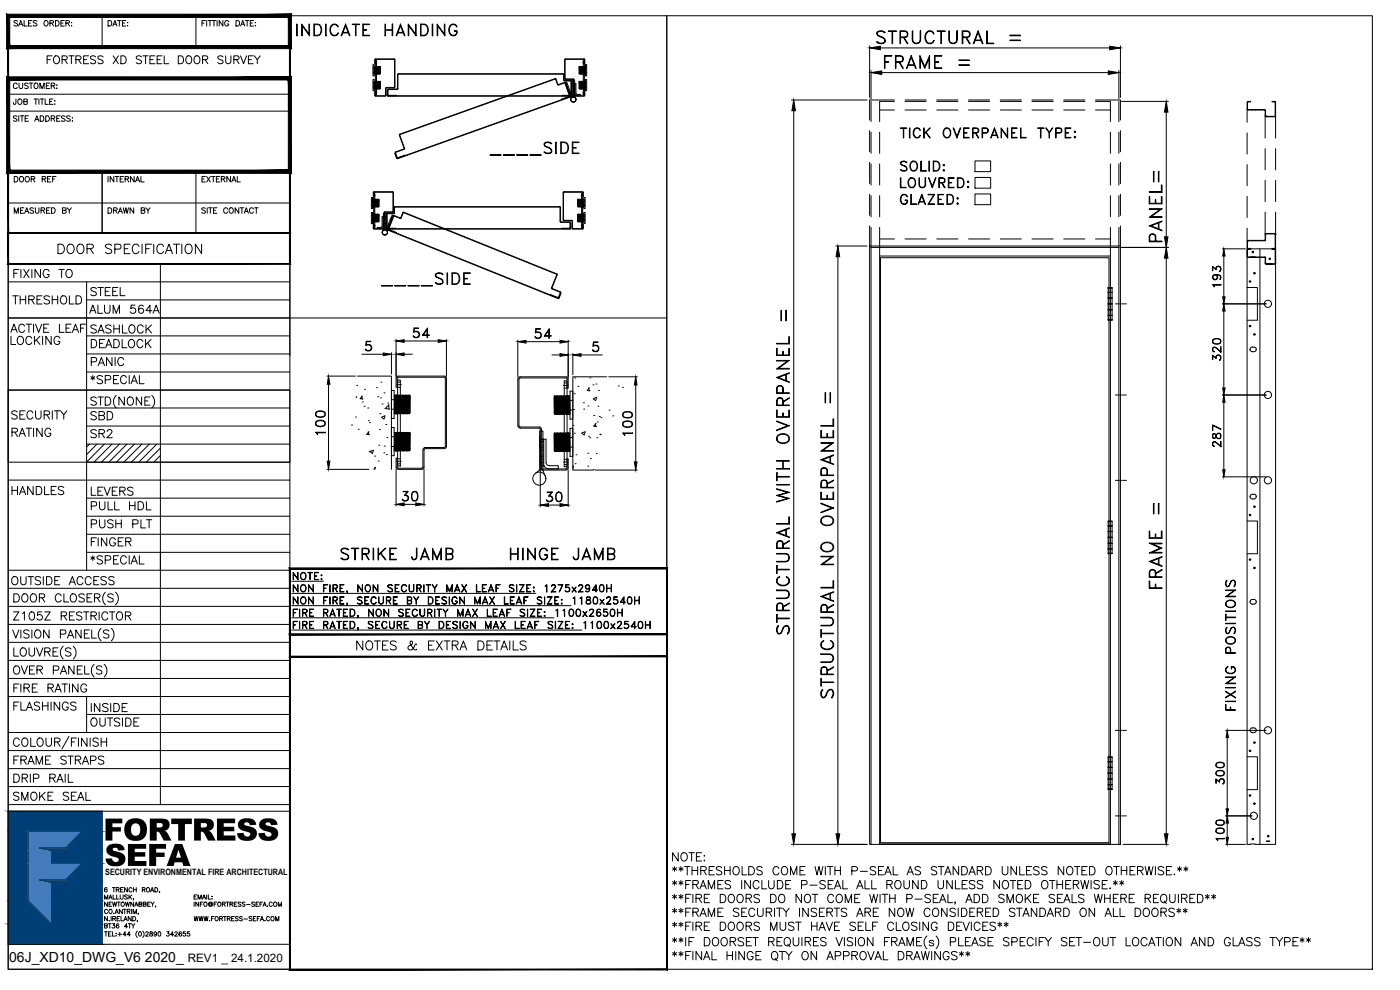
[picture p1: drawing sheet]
<svg xmlns="http://www.w3.org/2000/svg" width="420mm" height="297mm" viewBox="0 0 420 297" stroke-linecap="round" stroke-linejoin="round" font-family="sans-serif">
<defs><g id="words">
<g font-size="9.2">
<text x="31" y="252.2">FORTRESS</text>
<text x="31.4" y="259.8">SEFA</text>
</g>
<text font-size="7.9" x="146" y="48">____SIDE</text>
<text font-size="7.5" x="113.2" y="87.1">____SIDE</text>
<g font-size="7.1">
<text x="87.8" y="12">INDICATE HANDING</text>
<text x="101.2" y="169.3">STRIKE JAMB</text>
<text x="152" y="169.3">HINGE JAMB</text>
</g>
<text font-size="6.6" x="371.8" y="214.5" transform="rotate(-90 371.8 214.5)">FIXING POSITIONS</text>
<g font-size="6.2">
<text x="16.2" y="77.3">DOOR SPECIFICATION</text>
<text x="26.1" y="127.4">SBD</text>
</g>
<g font-size="5.7">
<text x="13.1" y="20.5">FORTRESS XD STEEL DOOR SURVEY</text>
<text x="2.8" y="84.7">FIXING TO</text>
<text x="26.1" y="90">STEEL</text>
<text x="2.5" y="92.4">THRESHOLD</text>
<text x="25.8" y="95.2">ALUM 564A</text>
<text x="2.1" y="100.9">ACTIVE LEAF</text>
<text x="26.1" y="101.2">SASHLOCK</text>
<text x="26.1" y="105.5">DEADLOCK</text>
<text x="26.1" y="116.4">*SPECIAL</text>
<text x="2.1" y="127">SECURITY</text>
<text x="2.5" y="132.3">RATING</text>
<text x="26.1" y="132.6">SR2</text>
<text x="2.5" y="149.6">HANDLES</text>
<text x="26.1" y="149.9">LEVERS</text>
<text x="26.1" y="154.2">PULL HDL</text>
<text x="26.1" y="165.1">FINGER</text>
<text x="26.1" y="170.4">*SPECIAL</text>
<text x="2.1" y="176.7">OUTSIDE ACCESS</text>
<text x="2.8" y="187.3">Z105Z RESTRICTOR</text>
<text x="105.8" y="196.1">NOTES &amp; EXTRA DETAILS</text>
<text x="2.8" y="208.8">FIRE RATING</text>
<text x="2.8" y="214.5">FLASHINGS</text>
<text x="26.1" y="214.8">INSIDE</text>
<text x="26.1" y="219.1">OUTSIDE</text>
<text x="2.8" y="236">DRIP RAIL</text>
<text x="2.8" y="241.3">SMOKE SEAL</text>
</g>
<g font-size="5.3">
<text x="2.1" y="104.4">LOCKING</text>
<text x="26.1" y="110.8">PANIC</text>
<text x="26.1" y="159.5">PUSH PLT</text>
<text x="2.8" y="230.4">FRAME STRAPS</text>
</g>
<text font-size="4.9" x="31" y="65.3">DRAWN BY</text>
<g font-size="4.4">
<text x="3.2" y="55.7">DOOR REF</text>
<text x="31" y="55.7">INTERNAL</text>
<text x="59.3" y="55.7">EXTERNAL</text>
</g>
<text font-size="4.2" x="2.8" y="288.7">06J_XD10_DWG_V6 2020_</text>
<text font-size="3.5" x="56.3" y="288.7">REV1 _ 24.1.2020</text>
<text font-size="2.6" x="31.6" y="262.6">SECURITY ENVIRONMENTAL FIRE ARCHITECTURAL</text>
</g></defs>
<!-- layer: TEXT -->
<g fill="none" stroke="#000" stroke-width=".3">
<path d="M261 73.8h75.3v179.6h-75.3zM31.4 269.8v-1.3l.5 1.3 .4-1.3v1.3M31.4 277.8l.7-.1 .1-.4-.8-.2v1.4l.7-.1 .1-.4-.3-.2M31.4 279.6h.8M31.8 279.6v1.3M32.1 266.5l-.1-.1a.6 .6 0 0 0-.6 .6 .6 .6 0 0 0 .6 .6 .41 .41 0 0 0 0-.7 .41 .41 0 0 0-.6 .3M32.2 270.7v1.2l-.8-1.2v1.2M32.2 275v1.3l-.8-1.3v1.3M32.3 273.1a.53 .53 0 0 0-.7-.2 .53 .53 0 0 0-.2 .7 .48 .48 0 0 0 .4 .5 .48 .48 0 0 0 .5-.3M32.5 277.1h.9M32.7 269.8l.4-1.3 .6 1.3M32.8 276.2h.1"/>
<path d="M32.7 271.3h.5M32.8 273a.56 .56 0 0 1 .9 .5 .56 .56 0 0 1-.9 .4zM32.9 269.4h.6M32.9 277.1v1.4M33.4 279.6h-.8v1.3h.8M33.4 275v1.3M33.5 270.7h-.8v1.2h.8M33.7 277.1h.7l-.4 .6a.43 .43 0 0 1 .5 .3 .43 .43 0 0 1-.4 .5 .43 .43 0 0 1-.5-.3M33.7 279.6v1.3h.8M33.7 266.3h.9M33.8 270.7l.3 1.2 .3-1.2 .3 1.2 .3-1.2M33.8 275.6l.9-.1v-.4l-.9-.1v1.3"/>
<path d="M34 268.5v1.3h.7M34.2 274h.1M34.2 266.3v1.3M34.3 275.6l.4 .7M34.5 274.1l.5-1.3 .5 1.3M34.7 273.7h.6M34.9 266.9h.7l.2-.3-.3-.3h-.6v1.3M35 268.5v1.3h.8M35.1 275.6h.5M35.2 270.7h.9M35.3 266.9l.5 .7M35.6 277.4l-.2-.3a.64 .64 0 0 0-.6 .7 .64 .64 0 0 0 .7 .6 .42 .42 0 0 0 0-.7 .42 .42 0 0 0-.6 .3"/>
<path d="M35.6 270.7v1.2M35.9 275h-.8v1.3h.8M35.9 279.8v1.1M36.1 268.5v.9l.3 .4 .6-.4v-.9M36.2 266.9h.5M36.3 275v1.3h.8M36.7 272.8v1.3l-.9-1.3v1.3M37 266.3h-.8v1.3h.8M37 272.8h.9M37.2 276.3l.5-1.3 .5 1.3M37.4 275.9h.6M37.4 272.8v1.3"/>
<path d="M37.6 270.7l.3 1.2 .3-1.2 .4 1.2 .3-1.2M38.2 273.5l.8-.2v-.3l-.8-.2v1.3M38.2 266.3v1.3l-.8-1.3v1.3M38.2 268.7l-.3-.2-.5 .2v.2l.8 .5-.3 .4-.5-.2M38.3 278h-.9l.6-.9v1.4M38.5 277.1h.9M38.6 273.5l.4 .6M38.7 268.5v1.3M38.9 277.1v1.4M39 269.1l.5 .7M39.4 275v1.3l-.9-1.3v1.3M39.5 277.1l.5 .7v.7"/>
<path d="M39.5 272.8v1.3M39.5 268.5l-.8 .9M39.6 266.6a.47 .47 0 0 0-.5-.3 .47 .47 0 0 0-.4 .5 .53 .53 0 0 0 .2 .8 .53 .53 0 0 0 .7-.3M39.8 275h.5a.71 .71 0 0 1 .4 .6 .71 .71 0 0 1-.4 .7h-.5zM40 274.1v-1.3l.5 1.3 .5-1.3v1.3M40 266.9h.9M40 266.3v1.3M40.1 269.7l-.1 .3M40.1 270.7v1.2l-.9-1.2v1.2M40.4 271.9l.5-1.2 .5 1.2M40.5 277.1l-.5 .7M40.6 271.5h.6"/>
<path d="M40.9 266.3v1.3M41.2 279.3a1.24 1.24 0 0 0 0 2M41.3 276.2l-.2 .3M41.6 274.1l-.2 .3M41.7 271.3l.8-.1 .1-.3-.1-.2h-.8v1.2h.8l.1-.4-.4-.2M42.7 266.9h.7l.1-.5-.8-.1v1.3M42.8 279.3a1.32 1.32 0 0 1 0 2M43 271.3l.8-.1v-.5h-.8v1.2h.8v-.5l-.2-.1M43.1 266.9l.5 .7M43.8 279.9l.2-.3 .5 .2-.8 1.1h.9M44.3 271.3h.5M45 279.6v.3a.7 .7 0 0 1 .7 .9l-.2 .1a.38 .38 0 0 1-.6-.3 .38 .38 0 0 1 .4-.5l.4-.1v-.4z"/>
<path d="M45.1 270.7h-.8v1.2h.8M45.2 267.6l.5-1.3 .5 1.3M45.3 270.7l.5 .6v.6M45.4 267.2h.6M46.3 270.7l-.5 .6M46.5 266.3h.4a.71 .71 0 0 1 .4 .7 .71 .71 0 0 1-.4 .6h-.4zM46.7 271.9l-.1 .3M47.6 279.6a.6 .6 0 0 1 .7 .6 .6 .6 0 0 1-.7 .6l-.2-.5zM47.9 267.6l-.1 .3M50.1 279.6h.7l-.4 .5a.43 .43 0 0 1 .4 .4 .43 .43 0 0 1-.4 .4 .43 .43 0 0 1-.4-.3M52.5 279.9a.37 .37 0 0 1 .6-.3 .37 .37 0 0 1-.1 .6l-.6 .7h.9M54.5 279.8l-.1-.2a.6 .6 0 0 0-.7 .6 .6 .6 0 0 0 .7 .6 .41 .41 0 0 0-.1-.7 .41 .41 0 0 0-.6 .3"/>
<path d="M55.6 279.6h-.6l-.1 .5a.45 .45 0 0 1 .7 0 .45 .45 0 0 1 0 .7 .45 .45 0 0 1-.7-.2M56.9 279.6h-.6l-.1 .5a.47 .47 0 0 1 .7 0 .47 .47 0 0 1-.1 .7 .47 .47 0 0 1-.7-.2M58.3 275l.2 1.3 .4-1.3 .3 1.3 .3-1.3M58.3 269.1h.5M58.3 270.7v1.2M59.1 268.5h-.8v1.3h.8M59.4 269.8v-1.3l.5 1.3 .5-1.3v1.3M59.6 270.7v1.2l-.8-1.2v1.2M59.7 275l.3 1.3 .4-1.3 .3 1.3 .3-1.3M60.1 271.3h.5M60.7 269.8l.5-1.3 .5 1.3M60.9 270.7h-.8v1.2"/>
<path d="M60.9 269.4h.7M61.2 275l.4 1.3 .2-1.3 .3 1.3 .3-1.3M62 268.5v1.3M62.5 268.5v1.3h.7M62.9 276.2h.1M63.5 271.1a.34 .34 0 0 0-.6-.1 .34 .34 0 0 0 0 .6 .34 .34 0 0 0 .6-.1M63.5 271v.6a.59 .59 0 0 0 0-1 .59 .59 0 0 0-.9 .4 .65 .65 0 0 0 .2 .9 .65 .65 0 0 0 .8-.1M63.5 275.6h.5M63.6 268.9h.1M63.6 269.6h.1M64.3 275h-.8v1.3M64.3 271.3h.5"/>
<path d="M65.1 270.7h-.8v1.2M65.9 275.6h.6l.3-.4-.3-.2h-.6v1.3M66.4 275.6l.4 .7M66.7 271.3l.8-.1 .1-.3-.1-.2h-.8v1.2M67.1 275h.8M67.2 271.3l.4 .6M67.5 275v1.3M67.9 270.7h.8M68.2 275.6h.6l.3-.4-.3-.2h-.6v1.3M68.3 270.7v1.2M68.7 275.6l.4 .7M69 271.3l.8-.1v-.4l-.8-.1v1.2"/>
<path d="M69.5 271.3l.4 .6M69.5 275.6h.5M70.3 275h-.8v1.3h.8M70.3 271.3h.5M71.1 270.7h-.8v1.2h.8M71.5 275.2l-.3-.2-.5 .1v.4l.8 .3v.3l-.3 .2-.5-.2M72.3 270.8l-.8-.1v.4l.7 .3 .1 .4-.3 .1-.5-.1M72.7 275.2l-.3-.2-.5 .2 .1 .3 .7 .3v.3l-.3 .2-.5-.2M73.2 275.7h1.1M73.5 270.8l-.3-.1-.5 .1v.3l.8 .5-.3 .3-.5-.1M74 271.4h1.1M75.6 275.2l-.3-.2-.6 .2 .1 .3 .8 .4-.3 .4-.6-.2"/>
<path d="M76 275.6h.5M76.4 270.8l-.3-.1-.6 .1 .9 .8-.3 .3-.6-.1M76.8 275h-.8v1.3h.8M76.8 271.3h.5M77.2 275.6h.5M77.6 270.7h-.8v1.2h.8M78 275h-.8v1.3M78 271.3h.5M78.1 276.3l.5-1.3 .5 1.3M78.3 275.9h.7M78.8 270.7h-.8v1.2M79 271.9l.4-1.2 .5 1.2"/>
<path d="M79.1 271.5h.7M79.5 276.2h.1M80.3 271.9h.1M80.9 275.3a.53 .53 0 0 0-.7-.3 .53 .53 0 0 0-.2 .8 .48 .48 0 0 0 .3 .5 .48 .48 0 0 0 .6-.3M81.7 271a.48 .48 0 0 0-.5-.3 .48 .48 0 0 0-.4 .4v.4a.48 .48 0 0 0 .4 .4 .48 .48 0 0 0 .5-.3M82.7 276.3v-1.3l.5 1.3 .5-1.3v1.3M83.5 271.9v-1.2l.5 1.2 .5-1.2v1.2M32.6 280.2h.4M34.8 280h.1M34.8 280.7h.1M35.4 280.3h1.1M37.9 280.4h-.9l.5-.8v1.3"/>
<path d="M39.1 280.4h-.9l.6-.8v1.3M47 280a.4 .4 0 0 1-.5 .4 .4 .4 0 0 1-.2-.6 .4 .4 0 0 1 .6 0l-.1 1-.6-.1M52.1 280.4h-.9l.6-.8v1.3"/>
<circle cx="36.8" cy="271.2" r=".59"/>
<circle cx="44.4" cy="266.9" r=".61"/>
<circle cx="61.7" cy="271.2" r=".59"/>
<circle cx="65" cy="275.6" r=".61"/>
<circle cx="65.8" cy="271.2" r=".59"/>
<circle cx="81.8" cy="275.6" r=".6"/>
<circle cx="82.6" cy="271.2" r=".58"/>
<circle cx="42" cy="280.1" r=".59"/>
</g>
<!-- layer: 0 -->
<g fill="none" stroke="#000" stroke-width=".3">
<path d="M112.7 17.7h5.5M112.8 17.6l-.3 .3v1.1l.3-1.2 5.6 .1v8.2l-2.4 .1M118.3 17.6l.2 .3v8.2l-.2 .3M169.7 17.7h5.5M169.7 17.6l-.2 .3v5.8l2.5 .1M175.2 17.8h-5.6v5.7l2.4 .2M175.2 17.6l.3 .3v1.1l-.3-1.2M261 13.7v15.5M263.1 9.8a1.71 1.71 0 0 1 2.6 0h-.4a1.31 1.31 0 0 0-2 0l.2 .7 .4 .2a1.88 1.88 0 0 1 1.8 1.9 1.71 1.71 0 0 1-2.6 0h.4a1.34 1.34 0 0 0 2 0 1.04 1.04 0 0 0-.7-1.3 1.88 1.88 0 0 1-1.7-1.1zM264.2 14.4h68.8M265.4 16.7h2.2v.2h-2v3.6h-.2zM265.6 18.5h1.1v.2h-1.1"/>
<path d="M266.6 9.3h2.4v.1h-2.4zM267.7 9.4v3.7h.2v-3.7M268.9 18.5l1.8-.2 .2-.3-.2-1-1.8-.1v3.6h-.2v-3.8h1.5l.5 .2a1 1 0 0 1 .4 1.1 1 1 0 0 1-.9 .7h-1.3M269.8 18.7l1.3 1.8-1.1-1.8M270.3 11.1l1.8-.2 .2-.4-.2-.9-1.8-.2v3.7h-.2v-3.8h1.5a1.02 1.02 0 0 1 .9 1 1.02 1.02 0 0 1-.9 1h-1.3M271.2 11.3l1.3 1.8-1.1-1.8M272.4 19.6h2.2M272.6 19.4h1.8M273.5 16.7l1.5 3.8h-.2l-1.3-3.3-1.3 3.3h-.2zM273.8 9.3h.1v2.7a1.11 1.11 0 0 0 1.1 1 1.11 1.11 0 0 0 1.1-1v-2.7h.2v2.7a1.28 1.28 0 0 1-1.3 1.1 1.28 1.28 0 0 1-1.2-1.1zM276.1 16.7l1.4 3.3 1.5-3.3v3.8h-.2v-2.9l-1.3 2.9-1.3-2.9v2.9h-.1zM278.3 9.4a1.3 1.3 0 0 1 2 .8l-.9-.8a1.76 1.76 0 0 0-1.4 2.8l.7 .7h.7l.9-.7a1.41 1.41 0 0 1-1.6 .9 1.41 1.41 0 0 1-1.1-1.5 2.52 2.52 0 0 1 .7-2.2z"/>
<path d="M280.5 16.7h2.2v.2h-2.1v3.4h2.1v.2h-2.2zM280.6 18.5h1.1v.2h-1.1M281.3 9.3h2.3v.1h-2.3zM282.4 9.4v3.7h.1v-3.7M284.7 9.3h.2l.2 3.3a1.13 1.13 0 0 0 1.2 .3 1.13 1.13 0 0 0 .8-.9v-2.7h.2v2.7a1.31 1.31 0 0 1-1.3 1.1 1.31 1.31 0 0 1-1.3-1.1zM287.8 18h3.1v.1h-3.1zM287.8 19.4h3.1v.2h-3.1zM289 11.1l1.8-.2 .2-.4-.2-.9-1.8-.2v3.7h-.2v-3.8h1.4a1.02 1.02 0 0 1 1 1 1.02 1.02 0 0 1-1 1h-1.2M289.9 11.3l1.1 1.8h.2l-1.1-1.8M292.4 12.2h2.2M292.6 12h1.9M293.5 9.3l1.5 3.8h-.2l-1.3-3.3-1.2 3.3h-.2z"/>
<path d="M296.1 9.3h.2v3.6h2v.2h-2.2zM303.1 10.5h3.1v.2h-3.1zM303.1 12h3.1v.2h-3.1zM336.3 13.7v15.5M115.6 28.7h-2.8l-.3-1.2 .1 1.3 3 .1M115.7 26.5v2.1M115.7 28.6l-.1 .1M115.8 26.5l.1 2.1-.3 .3M116 26.4h2.2M116 26.4l-.2 .1M116 26.2l-.3 .3M116.2 28.6l.3 .3h54.9l.3-.3"/>
<path d="M116.3 27v1.6M116.3 27.1l-.1 1.5M116.3 28.5l.3 .2M116.5 28.5l2.4 .2M119.2 26.9h-2.7v1.6M119.2 26.7h-2.6l-.3 .3M119.3 22.4v4.2M119.3 26.6l-.1 .1M119.6 22.1h49.4M119.6 22.3h49.4M119.6 22.2l-.2 .2 .1 4.2-.3 .2M119.6 22.1l-.3 .3"/>
<path d="M166.5 23.6l-46.5 16.6-.1 .4M166.6 23.6l.3 .1M166.9 23.8l.6 1.6 2-.7 .2 .2M167.7 25.5l-.4-.2-.5-1.5-.2-.1-46.5 16.6 1.3 4.2M169 22.2l.2 .2M169 22.1l.3 .3-.1 1.6M169.1 24l.3 .2M169.1 22.4v1.6M169.2 24l.2 .1M169.4 24.2h1.8M169.4 24.3h1.8M169.4 24.9l-1.8 .6"/>
<path d="M169.4 24.8l.2 .1M169.5 25l1.4 3.9-2.4 .8 2.4-.6M169.7 24.9l1.3 3.8M171 29.2l-51.7 18.4M171.1 28.7l-.2 .4M171.1 28.9l-1.4-3.9 1.5 3.8-.1 .3M171.1 28.8l-51.8 18.7-.8-1.5 .5 1.5M171.2 24.2l.2 4.3M171.2 24.1l.3 .3-.1 4.3-55.1-.1M171.4 28.5l-2.6 .2M171.5 28.5l-.3 .2M171.5 24.5l.1 4.1"/>
<path d="M172 23.8l.2 .1M172 23.7l.3 .2v4.8h2.9M172.1 23.9v4.7M172.2 28.6l.2 .3h2.8M175.2 28.7l.3-1.2v1.1l-.3 .3M237.5 30h22.7M238.2 33.2v217M261 39.2v6.3M261.4 21.2v8.5M261.4 30.4v6.1M261.4 39.7v6.3M264 39.7v6.3"/>
<path d="M264 33h4.4M264.6 21.8h68M268.4 30.4h-4.4v6.1M268.4 30h-7.4v6M270.2 38.4l1.9 .1zM271.1 38.5v2.9l.1-2.9M271.6 30.4h6.4M271.6 33h6.4M271.6 30h6.4M272.9 38.4h.2v3h-.2zM274.4 38.8a1.04 1.04 0 0 1 1-.4 1.04 1.04 0 0 1 .8 .7l-.7-.6a1.44 1.44 0 0 0-1.3 1 1.44 1.44 0 0 0 .5 1.6l.8 .1 .7-.5a1.11 1.11 0 0 1-1.2 .7 1.11 1.11 0 0 1-.9-1.2zM277.2 38.4h.2v3h-.2z"/>
<path d="M277.8 39.7l1.4 1.7-1.3-1.7M281.1 30.4h6.4M281.1 33h6.4M281.1 30h6.4M283.3 38.8a1.1 1.1 0 0 1 1.3-.4 1.1 1.1 0 0 1 .7 1.1 1.31 1.31 0 0 1-.3 1.4 1.31 1.31 0 0 1-1.4 .3 1.78 1.78 0 0 1-.3-2.4zM283.6 38.7a1 1 0 0 1 1.1-.1 1 1 0 0 1 .5 .9 1.29 1.29 0 0 1-1.1 1.7 1.55 1.55 0 0 1-.5-2.5zM286 38.4l1.2 2.5 1-2.5h.1l-1.1 3zM289.2 38.4h1.7l-1.6 .1v2.7h1.6v.2h-1.7zM289.3 39.8h.9v.1h-.9M290.7 30.4h6.3M290.7 33h6.3M290.7 30h6.3"/>
<path d="M292 39.8l1.5-.1v-1l-1.5-.2-.1 2.9v-3h1.1a.78 .78 0 0 1 .8 .8 .78 .78 0 0 1-.8 .7h-1M292.7 39.9l1.1 1.5-.9-1.5M294.9 39.8l1.4-.1 .2-.8-.5-.4h-1.1v2.9h-.2v-3h1.3a.82 .82 0 0 1 .6 .8 .82 .82 0 0 1-.6 .7h-1.1M298.4 38.4l1.2 3h-.2l-1-2.6-1.1 2.6zM300.2 30.4h6.3M300.2 33h6.3M300.2 30h6.3M300.4 38.4l1.9 2.5 .1-2.5v3l-1.8-2.6-.2 2.6zM303.6 38.4h1.7l-1.6 .1v2.7h1.6v.2h-1.7zM303.7 39.8h.9v.1h-.9M306.3 38.4l.1 2.8h1.6v.2h-1.7zM309.7 30.4h6.4"/>
<path d="M309.7 33h6.4M309.7 30h6.4M311.4 38.4l1.9 .1zM312.3 38.5v2.9h.1v-2.9M314.8 39.8l1.2-1.4-1 1.4v1.6l-.2-1.6-1-1.4 1.2 1.4M316.9 39.8l1.5-.1v-1l-1.5-.2-.1 2.9v-3l1.6 .1a.82 .82 0 0 1 .3 .8 .82 .82 0 0 1-.6 .6h-1.2M319.2 30.4h6.4M319.2 33h6.4M319.2 30h6.4M319.7 38.4h1.7l-1.6 .1v2.7h1.6v.2h-1.7zM319.8 39.8h.9v.1h-.9M322.4 39.5l.3-.1 .1 .3-.3 .1z"/>
<path d="M322.5 39.5l.2 .2zM328.8 30h7.5v6M328.8 30.4h4.4v6.1M328.8 33h4.4M333.2 39.7v6.3M335.8 21.2v8.5M335.8 30.4v6.1M335.8 39.7v6.3M336.3 39.2v6.3M336.6 30.4h14M350 33.6v37.5M374.3 32.7v4"/>
<path d="M374.3 39.9v6.3M374.5 30.6l.8-.2h-.9l-.1 .2 .1 2.4 5.3 .1v8.3M374.5 30.6l-.1 2.2 5.3 .1 .1 1.9M374.5 30.6h.1M375.8 32.9v.1M376.7 32.9v.1M379.7 34.8l.2 .2h2.8l.1-.2M379.8 34.8h.1M379.8 34.8l2.9 .1v-4.3l-.9-.2 .9 .1 .1 10.9M380.4 34.9v.1M381.3 34.9v.1M112 57.8v1.1l.1-1.1"/>
<path d="M112.3 57.5h5.5M112.3 57.7h5.5M112.3 57.6l-.2 .2M112.3 57.5l-.3 .3M117.8 57.6l.2 .2M117.8 57.5l.3 .3M117.9 57.8v5.6M118.1 57.8v5.6M118.6 45.9l.5 1.4M119 47.4l.4 .2M119.1 47.3l.4 .1 2.1-.7-2.2 .6M119.2 47.2l.2 .1"/>
<path d="M119.8 40.6l1.4 4.1M121.2 44.7l-2.4 .9-.2 .3M121.4 44.4l-.2 .4-2.5 .9 .5 1.6M169 57.8l.2-.3h5.6l.3 .3M169 57.8v8.3l2.5 .1M169.1 57.8v8.2l2.4 .1M169.2 57.7h5.6M169.3 57.6l-.2 .2M174.8 57.6l.2 .2M174.9 57.8v1.1l.1-1.1M261 48.7v6.4M261 58.3v6.3"/>
<path d="M261.4 49.2v6.3M261.4 58.7v6.4M264 49.2v6.3M264 58.7v6.4M270.2 48.8a1.24 1.24 0 0 1 2 0h-.3a1.03 1.03 0 0 0-1.5 0l.1 .5 .3 .2a1.45 1.45 0 0 1 1.4 1.4 1.3 1.3 0 0 1-2 0h.3a1.03 1.03 0 0 0 1.6 0 .82 .82 0 0 0-.6-1 1.46 1.46 0 0 1-1.3-.8zM270.2 53.3h.2v2.9l1.5 .1h-1.7zM270.5 58.7a1.04 1.04 0 0 1 1-.4 1.04 1.04 0 0 1 .9 .7h-.2a.94 .94 0 0 0-1.1-.6 .94 .94 0 0 0-.7 1.1v.7a.91 .91 0 0 0 .9 1 .91 .91 0 0 0 .9-1h-.5v-.2h.7a1.1 1.1 0 0 1-1 1.4 1.1 1.1 0 0 1-1.2-1.2zM272.8 53.7l.3-.2a1.37 1.37 0 0 1 1.6 .5 1.37 1.37 0 0 1 0 1.6 1.11 1.11 0 0 1-1.3 .7 1.11 1.11 0 0 1-.9-1.1zM273.1 53.6a1.05 1.05 0 0 1 1.6 .9 1.35 1.35 0 0 1-1.2 1.7 1.6 1.6 0 0 1-.4-2.6zM273.3 48.8a1.11 1.11 0 0 1 1.3-.4 1.11 1.11 0 0 1 .8 1.1v.7a1.14 1.14 0 0 1-1.2 1.2 1.14 1.14 0 0 1-1.1-1.2zM273.3 58.3h.2v2.9h1.6v.1h-1.8zM273.6 48.6a1.04 1.04 0 0 1 1.6 .9 1.29 1.29 0 0 1-1.1 1.7 1.6 1.6 0 0 1-.5-2.6z"/>
<path d="M275.8 53.3l.1 2.2a.86 .86 0 0 0 .9 .7 .86 .86 0 0 0 .8-.7v-2.2h.2v2.2a1.01 1.01 0 0 1-1 .8 1.01 1.01 0 0 1-1-.8zM276.4 48.3l.1 2.9 1.5 .1h-1.6zM276.6 58.3l1.2 3h-.2l-1-2.6-1.1 2.6zM277.4 40.1l1.8-1.7-1.8 1.8M278.6 53.3l1.2 2.6 1-2.6h.1l-1.1 3zM278.8 48.3h.1v3h-.1zM280.1 48.3h1a1.6 1.6 0 0 1 1 1.5 1.6 1.6 0 0 1-1 1.5h-1zM280.2 48.5a1.42 1.42 0 0 1 1.7 1 1.42 1.42 0 0 1-.8 1.7h-.9zM280.3 58.4l-1.8-.1h2l-1.9 3M280.3 58.3l-1.8 3h2v-.1h-1.9M281.5 58.3h1.7l-1.6 .1v2.8h1.6v.1h-1.7zM281.6 59.8h.9l-.9 .1"/>
<path d="M281.9 54.8l1.4-.2v-1l-1.4-.1-.1 2.8v-3h1.1a.78 .78 0 0 1 .8 .8 .78 .78 0 0 1-.8 .8h-1M282.6 54.9l1 1.4-.8-1.4M283 49.5l.3-.2 .2 .3-.3 .2zM283 51l.3-.1 .2 .3-.3 .1zM283.2 49.5l.1 .1zM283.2 51l.1 .2zM284.2 58.3h1a1.62 1.62 0 0 1 1 1.5 1.62 1.62 0 0 1-1 1.5h-1zM284.4 58.4a1.42 1.42 0 0 1 1.6 1 1.42 1.42 0 0 1-.8 1.8h-.8zM284.6 53.3h1.7v.2h-1.5v2.7l1.5 .1h-1.7zM284.8 54.8h.8l-.8 .1M287.2 59.5l.3-.2 .1 .3-.3 .2zM287.3 53.3h1a1.62 1.62 0 0 1 1 1.5 1.62 1.62 0 0 1-1 1.5h-1z"/>
<path d="M287.3 59.5l.2 .1zM287.5 53.5a1.42 1.42 0 0 1 1.7 1 1.42 1.42 0 0 1-.9 1.7h-.8zM290.4 54.5l.2 .1zM290.4 56l.2 .2zM292.6 48.3h4.7v3.2h-4.7zM292.6 53.2h4.7v3.3h-4.7zM292.6 58.2h4.7v3.2h-4.7zM297.6 40.7h1.7M297.7 40.5h1.5M322.4 41.1l.3-.2 .1 .3-.3 .2zM322.5 41.1l.2 .1zM333.2 49.2v6.3"/>
<path d="M333.2 58.7v6.4M335.8 49.2v6.3M335.8 58.7v6.4M336.3 48.7v6.4M336.3 58.3v6.3M344.9 59h.2v2h3.4v-2h.2v2.2h-3.8zM344.9 57.5h3.6v-2h.2v2.2h-3.8zM346.2 51.5h.1v3.1h-.1zM347.6 51.5h.2v3.1h-.2zM374.3 49.4v6.3M374.3 58.9v6.4M379.7 44.6v6.4"/>
<path d="M379.7 54.1v6.4M382.8 44.6v6.4M382.8 54.1v6.4M112 68.5l.3 .2M112 68.5v-1.1l.1 1.1M112.1 68.5l.2 .1M115.2 63.8v4.7M115.3 68.5l-3 .1M115.4 63.8v4.7M115.4 68.5l-.3 .2h-2.8M115.5 63.7h2.3M115.5 63.7l-.1 .1"/>
<path d="M115.9 68.5l.3 .2M116 68.3l.3 .3M116 68.5l.2 .1M116 64.4l-.1 4.1M116.3 68.5l2.4 .1M116.5 68.7l51 20.7 .9-1.4-.6 1.4-.3 .1M116.5 68.8l1.5-3.8-1.6 3.7 .1 .4M116.5 69.1l50.9 20.5M116.6 68.6l.1 .4M116.7 68.7l2.2 1.2-2.2-.9M117.8 63.6l-2.3-.1-.2 .3M118 63.4l-.2 .2"/>
<path d="M118 64.9l-1.5 3.8M118.1 63.4l-.3 .3M118.3 63.8l-2.2 .3-.1 4.4M118.4 64.8l-1.7 3.9M118.4 64.8l1.7 .7M118.4 64.7l-.4 .1M118.4 64.7l1.8 .7 .7-1.6 .3-.1 45.8 18.5M118.4 63.8l-.2 .3-2 .1 .1 4.2M121 63.9l-.6 1.5-.3 .1M121.2 63.8l45.8 18.5M121.2 63.8l-.2 .1M167.9 62.1h-49.3l-.2 1.8"/>
<path d="M167.9 62h-49.3l-.3 .2v1.7M168 62.1l.1 .1M168 62l.2 .2v4.2M168.1 62.3v4.1M168.1 66.4l.3 .3h2.5M168.2 66.4l2.7 .2M170.9 68.5l-2.2 .1M171 66.7l.1 .2M171 66.6l.2 .3v1.6M171.1 66.9v1.4M171.1 68.3l-.1 .1M171.2 67h.2v1.5"/>
<path d="M171.2 68.3l-.2 .3M171.2 68.5l-55 .1M171.4 68.5l-.3 .2h-54.9M171.6 66.2l.1 .1M171.6 66.1l.2 .2M171.7 68.5l.3 .2h2.8l.3-.2M171.7 66.4v2.1M171.8 68.5h3.2M171.8 66.4v2.1M174.9 68.5v-1.1l.1 1.1M250.8 73.8h9.4M251.5 77v173.2"/>
<path d="M261 67.8v6M261.4 74.2h74.4M261.4 68.2v185.2M264 68.2v185.2h69.2v-185.2M264 76.8h69.2M264 71.7h4.4M264.2 77.3h68.6v175.5h-68.6zM271.6 71.7h6.4M275.8 60.6h1.7M275.9 60.5h1.5M281.1 71.7h6.4M287.2 61l.3-.1 .1 .3-.3 .1z"/>
<path d="M287.3 61l.2 .2zM290.7 71.7h6.3M300.2 71.7h6.3M309.7 71.7h6.4M319.2 71.7h6.4M328.8 71.7h4.4M335.8 68.2v185.2M336.3 67.8v6M336.6 74.2h14M344.9 67.8l3.8-1.5v.2l-3.3 1.3 3.3 1.3v.1zM344.9 62.6h3.8l-3.3 2.4h3.3v.2h-3.8l3.3-2.4h-3.3zM346.7 72.3l-.2-1.8-.3-.2-1 .2-.1 1.8h3.6v.2h-3.8v-1.6a1.02 1.02 0 0 1 1-.8 1.02 1.02 0 0 1 1 .8v1.4"/>
<path d="M346.7 61v-1.1h.2v1.1M347.6 66.9v1.8M347.8 66.7v2.2M350 77.5v172.7M365.5 80l-.4 .2-.1 .7-1.1-.9M365.8 80a.96 .96 0 0 1 .2 1.5 .85 .85 0 0 0 .5-1 .85 .85 0 0 0-.9-.6 .85 .85 0 0 0-.7 .9M366.9 74.7h6.9M367.3 76.8v12.3M374.3 74.7h8.5v178.7h-8.5zM374.3 68.4v4M374.5 72.2h.1M375.2 77.1h1.5v.1h-1.5z"/>
<path d="M375.8 72.1v.1M376.7 72.1v.1M378.1 74.7v178.7M379.6 72.1h.1M379.6 72.1h-5.2l-.1 .2v2.2l.1 .2h.9l-.9-.2 .1-2.3M379.7 70.3l.2-.3h2.7l.2 .3M379.7 63.7l-.1 8.4M380.3 79.1h1.5v.2h-1.5zM380.4 70v.2M381.3 70v.2M382.7 70.3l-2.9-.1v1.8l-.2 .2h-5.1M382.7 70.3h.1"/>
<path d="M382.8 63.7v10.8l-1 .2 .9-.2v-4.2M125.2 99.5a.92 .92 0 0 1 .6 .9 .92 .92 0 0 1-.6 .8M161.8 99.7a.92 .92 0 0 1 .6 .9 .92 .92 0 0 1-.6 .8M165.7 86.6l2.4 .9M167 82.3l-1.5 4.1 .2 .3 2.5 1.1M167.1 82.1l.1 .4-1.5 4M168.1 87.5l.2 .4-.6 1.3M168.1 87.8l-.6 1.5-2.3-.8 2.2 .9 .3-.2M234.4 93.1h.1v3.2h-.1zM235.8 93.1h.2v3.2h-.2zM334.8 91.2h1M336 91.2h.3"/>
<path d="M336.5 91.2h.3M337 91.2h1M363.9 85.4l2.5 .1h-2.3l.3 .5zM364 83.3l.6 .5 .5-.1 .2-.4M364 80l-.1 1.3v-1.3l1.1 .8M364.5 82.5l-.5 .6 .1 .5 .4 .2M364.7 82.5l.6 .5M364.9 82.5a.72 .72 0 0 1 .4 .7 .72 .72 0 0 1-.4 .6M365 80.4a.79 .79 0 0 1 1.1-.4l.2 .4M365.1 82.5a.8 .8 0 0 1 .2 1.2 .8 .8 0 0 1-1.3 0 .8 .8 0 0 1 .2-1.2 1.74 1.74 0 0 1 2.2 .6l-.3 .7 .2-.2M366.2 82.7v1M366.3 82.9a1.74 1.74 0 0 0-2.3 .1"/>
<path d="M366.3 81.1l-.2 .3M366.9 91.2h13.1M367.3 93.3v23.1M374.3 86.3h3.1v9.8M374.3 96.1h3M98.1 112.8h8.6M98.6 115.3v23.1M107 119.2h.1M107.1 115.6h.1M107.1 119l-.3 .2M107.3 112.8h10.2v28M108.5 118.9l.2 .8"/>
<path d="M108.6 106.3h6.4M108.8 118.8l-.7 .8 .8 .1M109.4 116.8h.1M109.8 104.9l.4 .3M110.9 103.5a.92 .92 0 0 1 .5 .8 .92 .92 0 0 1-.5 .9M111.4 104.1a1.1 1.1 0 0 0-1.6-.4l.1-1.3h1.4l-1.3 .1-.1 1a1.05 1.05 0 0 1 1.5 .2 1.05 1.05 0 0 1-.3 1.5 1.05 1.05 0 0 1-1.5-.4h.2a.92 .92 0 0 0 .8 .4 .92 .92 0 0 0 .8-.6M113 116.3h.1M113.4 119h.1M114.2 119.4h.1M114.3 114.7h.1M115.2 117.9h.1M117.5 105.8v6.5"/>
<path d="M118.9 101.8v11.1M121.3 106.3h2.4M121.3 102.3h10.2M124.1 100.9l.4 .3M125.8 100.1a1.1 1.1 0 0 0-1.7-.4l.1-1.3h1.4l-1.2 .1-.2 1a1.05 1.05 0 0 1 1.6 .2 1.05 1.05 0 0 1-.4 1.5 1.05 1.05 0 0 1-1.4-.4h.1a.92 .92 0 0 0 .9 .4 .92 .92 0 0 0 .8-.5M126.9 100.5h2v.2h-2.2l1.6-2.3v2.9h-.2v-2.5l-1.2 1.9M134 101.8v11.1M155.4 102.1v11M155.4 113.7v14.1M156.1 113.1h14l.4 .6v2.7h-.3v-2.7l-.3-.3h-13.8M156.1 113.4l-.4 .3 .1 14.1 .3 .3M156.1 113.1l-.5 .2-.2 .4"/>
<path d="M157.9 102.5h10.2M160.7 101.1l.4 .3M162.3 100.3a1.24 1.24 0 0 0-1.6-.4l.1-1.3h1.4l-1.2 .1-.2 1a1.04 1.04 0 0 1 1.5 .2 1.04 1.04 0 0 1-.3 1.5 1.04 1.04 0 0 1-1.5-.4h.2a.95 .95 0 0 0 .8 .5 .95 .95 0 0 0 .8-.6M163.4 100.7h2v.2h-2.1l1.5-2.3v2.9l-.1-2.5-1.3 1.9M165.7 106.5h2.4M170.5 102.1v11M171.9 106v6.5M172.3 118.1h.1M172.5 113.4h.1M173.4 115.9h.1M174.4 106.5h6.4M176.7 116.4l.1 .9"/>
<path d="M176.9 116.4l-.7 .8h.9M177 113.4h.1M177.9 105.1l.5 .3M178 115.5h.1M178.1 119.7l.6 .5M178.9 115.2h.1M179 119.3l-.2 .9M179.1 103.7a.92 .92 0 0 1 .5 .8 .92 .92 0 0 1-.5 .9M179.1 119.2l-1 .4M179.6 117.2h.1M179.6 104.3a1.16 1.16 0 0 0-1.7-.4l.2-1.3h1.4l-1.3 .1-.1 1a1.03 1.03 0 0 1 1.5 .2 1.03 1.03 0 0 1-.4 1.5 1.03 1.03 0 0 1-1.4-.4h.1a.96 .96 0 0 0 1.7-.2M182.1 113.1h-10.2v27.9h6.2"/>
<path d="M182.7 113.1h8.6M185.5 115.8h.1M186.8 116.2h.1M190.8 115.5v23.1M233 113.3l3.9-1.5v.2l-3.3 1.3 3.3 1.3v.2zM233 108.1h3.9l-3.3 2.4h3.3v.2h-3.9l3.3-2.4h-3.3zM233 104.5h.3v2h3.4v-2h.2v2.2h-3.9zM233 103h3.7v-2h.2v2.2h-3.9zM234.9 117.8v-1.4l-.2-.4-.3-.1-1 .1-.1 1.8h3.6v.3h-3.9v-1.7a1.06 1.06 0 0 1 1.1-.7 1.06 1.06 0 0 1 1 .7v1.4M234.9 106.5v-1.1h.2v1.1M235.8 112.4v1.8M236 112.2v2.2"/>
<path d="M247.6 117.8h.2v3.1h-.2zM249.1 117.8h.2v3.1h-.2zM334.8 118.5h1M336 118.5h.3M336.5 118.5h.3M337 118.5h1M364 106.7l-.1 1.2v-1.3l1.1 .8M364 101.9a1.61 1.61 0 0 1 2.4 .4v.2a1.43 1.43 0 0 1-2.5 0zM364 102.8a1.95 1.95 0 0 0 2.3 0M364 102.1a1.95 1.95 0 0 1 2.3 0M364.1 101.9v1M365 107a.69 .69 0 0 1 .7-.4 .69 .69 0 0 1 .6 .4"/>
<path d="M365.5 106.6l-.4 .2-.1 .8-1.1-.9M365.8 106.6a.96 .96 0 0 1 .2 1.5 .85 .85 0 0 0 .5-1 .85 .85 0 0 0-.9-.6 .85 .85 0 0 0-.7 .9M366.2 101.9v1M366.3 105.6l.1-1.6v1.7l-1.2-1.1a.73 .73 0 0 0-1.2 0v.5l.5 .5-.4-.1-.2-.4 .2-.8a.78 .78 0 0 1 1.1 .2l1.2 1.1M366.3 107.7l-.2 .3M366.9 118.5h13.1M377 104.8v.1M377 104.8a.97 .97 0 0 0-1-.7 .97 .97 0 0 0-.8 .8 .98 .98 0 0 0 .9 .7 .98 .98 0 0 0 .9-.7M94.7 129.7h2.9v.2h-2.6l.2 .5zM94.8 126.5a2.26 2.26 0 0 1 2.7 0 .97 .97 0 0 1-.4 1.4 1.47 1.47 0 0 1-2.4-1zM94.8 127.5a2.26 2.26 0 0 0 2.7 0M94.8 126.6a2.26 2.26 0 0 1 2.7 0"/>
<path d="M94.8 123.7a2.26 2.26 0 0 1 2.7 0 .97 .97 0 0 1-.4 1.4 1.47 1.47 0 0 1-2.4-1zM94.8 124.7a2.26 2.26 0 0 0 2.7 0M94.8 123.9a2.26 2.26 0 0 1 2.7 0M95 126.5v1.1M95 123.7v1.1M97.3 126.5l.2 .4-.2 .7M97.3 123.7l.2 .4-.2 .7M105.5 127.5h.1M106.7 125.1h.1M107.5 128.8h.1M108.8 120.6h.1M109.3 121.9h.1"/>
<path d="M110.4 122.4h.1M110.5 129.6l.2 .9M110.5 126.2h.1M110.7 129.5l-.6 .8 .8 .1M110.8 135.4h.1M110.9 126.8h.1M112.1 135.2l-.3 .8-.7-.4M112.1 135.1l-1 .4M112.4 136.8h.1M113.5 138.3h.1M113.7 133.6h.1M113.8 128.8h.1"/>
<path d="M114 124.1h.1M114.6 121.2h.1M115.2 135.9h.1M115.4 133.8h.1M115.5 124.9l-.3 .8-.7-.4M115.6 122.5l1.2 .3M115.6 124.7l-1 .4M115.8 127.4h.1M116 136.4h.1M116.1 131.3h.1M116.4 120.9h.1M116.6 121.5l.2 1.3"/>
<path d="M116.7 121.5l-1.1 1.1M117.4 138.8h.1M126.9 134.9l-.1 5.5-7.3 .1-.3-.4v-2.6h-.3v2.7l.2 .4 .4 .2M127.3 134.9v5.2l-.2 .5-.5 .2M133.6 134v-20.7l-.3-.1h-13.8l-.3 .3v2.7h-.3v-2.7l.2-.5 .4-.2h13.8l.5 .2 .2 .5v20.5M133.6 133.9l-.3 .4h-5.7l-.5 .2-.1 .4M134 133.9l-.2 .5-.5 .2h-5.7l-.3 .3M155.4 127.8l.2 .4 .5 .2M156.1 128.5h5.7M156.1 128.1h5.7M161.8 128.4l.3 .3v11.7M161.8 128.1l.5 .2 .2 .4 .1 11.8 7.2 .2 .4-.4v-2.6h.3v2.7l-.2 .4-.4 .2"/>
<path d="M172 127.6h.1M172.1 139.9l-.2 .6M172.2 122.9h.1M172.2 139.8l-.3 .1M172.3 130h.1M172.6 139.1h.1M172.8 136.5h.1M175.1 120.8h.1M175.2 122.8h.1M175.6 129.6l-.3 .9-.7-.5M175.6 129.5l-1 .4M176.4 136h.1"/>
<path d="M176.4 139.9h.1M176.4 121.8h.1M176.6 130.9h.1M177 131.3h.1M177.2 137.6h.1M178.2 124.7h.1M178.6 127.1l.2 .9M178.9 127l-.7 .9 .8 .1M178.9 136.1h.1M179.1 131.3h.1M179.3 126.6h.1M179.5 121.9h.1"/>
<path d="M179.8 125h.1M180 130.3h.1M180.2 130.4h.1M180.3 125.3h.1M182.8 123h.1M183.9 124.8h.1M186.9 129.9h2.9v.2h-2.6l.4 .5h-.2zM187 126.7a1.91 1.91 0 0 1 2.8 .4v.3a1.91 1.91 0 0 1-2.8 .4zM187 127.7a2.28 2.28 0 0 0 2.7 0M187 126.9a2.28 2.28 0 0 1 2.7 0M187 123.9a1.91 1.91 0 0 1 2.8 .4v.3a1.67 1.67 0 0 1-2.4 .7 .97 .97 0 0 1-.4-1.4zM187 124.9a2.28 2.28 0 0 0 2.7 0"/>
<path d="M187 124a2.28 2.28 0 0 1 2.7 0M187.2 126.7l-.2 .4 .2 .7M187.2 123.9l-.2 .4 .2 .7M189.5 126.7v1.1M189.5 123.9v1.1M233 138.2h3.9v.2h-3.9zM233 126.3l3.9 1.4-3.9 1.5v-.2l3.3-1.3-3.3-1.2zM233 123h.3v2h3.4v-2h.2v2.2h-3.9zM233.4 130.9a2.35 2.35 0 0 1 3.2 0 1.31 1.31 0 0 1-1.1 2 1.63 1.63 0 0 1-2.2-1.5zM233.6 130.5a1.99 1.99 0 0 1 2.1-.3 1.99 1.99 0 0 1 1.2 1.8 2.18 2.18 0 0 1-3.9 0v-.8zM234.9 125v-1.1h.2v1.1M234.9 121.5l-.2-1.8-.3-.2-1 .2-.1 1.8h3.6v.2h-3.9v-1.4l.3-.6a1 1 0 0 1 1.1-.4 1 1 0 0 1 .7 1v1.2"/>
<path d="M234.9 138.4v2.2M235.1 120.4l1.8-1.1-1.8 1.3M235.1 138.4v2.2M246.3 138l3.9-1.5v.2l-3.3 1.3 3.3 1.2v.2zM246.3 132.8h3.9l-3.3 2.4h3.3v.2h-3.9l3.3-2.4h-3.3zM246.3 129.1h.2v2.1h3.5v-2.1h.2v2.2h-3.9zM246.3 127.7h3.7v-2h.2v2.2h-3.9zM248.2 131.2v-1.1h.1v1.1M249.1 137v1.8M249.3 136.8v2.3M363.9 127.6l2.5 1.2-2.5-1.3v1.7l.1-1.6M364 130.2a1.09 1.09 0 0 0 .2 1.4l.7-.3 .4-1.1 .7-.1a.91 .91 0 0 1 0 1.5l-.8-.3-.5-1.1z"/>
<path d="M364 130.3a.55 .55 0 0 1 .9 .2 .97 .97 0 0 0 1.1 1.1 .89 .89 0 0 0 .5-1 .89 .89 0 0 0-.9-.7l-.5 .4-.2 .7a.54 .54 0 0 1-.9 .3M364.1 130.2v1.2M366.1 130.1l.2 .4M366.3 134l.1-1.6v1.7l-1.2-1.1a.78 .78 0 0 0-1.1-.3l-.1 .8 .5 .5-.4-.2-.2-.3 .1-.8 .6-.2 1.8 1.5M366.3 131.2l-.2 .4M367.3 120.7v20.3M98.1 140.8h12.6M112.5 140.2l.1 .6M112.7 140.2l-.5 .6M118.9 140.7v11.1M119.5 140.8h7.1M120.8 149.9l.4 .3"/>
<path d="M121.3 151.3h3.5M121.5 148.5a.98 .98 0 0 1 1.1 .8 .98 .98 0 0 1-.7 1.2 .98 .98 0 0 1-1.2-.7h.1a.94 .94 0 0 0 .9 .5 .94 .94 0 0 0 .8-.7M121.9 148.7l.6 .7-.2 .5-.4 .3M122.3 147.6l-1.4-.2h1.6l-1 1.3M122.3 147.4l-.9 1.3 .8 .1 .3 .4M123.9 147.6a.98 .98 0 0 1 1.4 .4 2.5 2.5 0 0 1-.3 2.2 .98 .98 0 0 1-1.4-.4 2.46 2.46 0 0 1 .3-2.2zM123.9 150.1l.4 .1 .7-.1M123.9 147.7h1.1M124 147.6a2.26 2.26 0 0 0 0 2.6M124.9 147.6a2.26 2.26 0 0 1 0 2.6M127.3 140.7v11.1M162.1 141v11"/>
<path d="M162.2 140.3l.2 .5 .4 .2M162.8 141h7M164.1 150.1l.4 .3M164.6 151.5h3.5M164.8 148.7a.98 .98 0 0 1 1.1 .9 .98 .98 0 0 1-.8 1.1 .98 .98 0 0 1-1.1-.7h.1a.98 .98 0 0 0 1.7-.2M165.2 148.9a.87 .87 0 0 1 .5 1.2l-.5 .3M165.7 147.8h-1.5v-.2h1.6l-1 1.3M165.7 147.6l-1.1 1.3 .9 .1 .3 .4M167.2 147.8a.91 .91 0 0 1 1.4 .4 1.92 1.92 0 0 1-.7 2.4h-.3a1.87 1.87 0 0 1-.4-2.8zM167.2 150.3h1.1M167.2 147.9h1.1M167.3 147.8a2.2 2.2 0 0 0 0 2.6"/>
<path d="M168.1 147.8a2.2 2.2 0 0 1 0 2.6M170.5 141v11M178.1 140.9h.1M178.6 141h12.7M233 159.8l3.9-1.4v.1l-3.3 1.3 3.3 1.3v.2zM233 157.1h3.7v-2h.2v2.2h-3.9zM233 146.6l3.9 1.1-3.3 1 3.3 .8-3.9 1.2v-.2l3.3-1-3.3-.8 3.3-1-3.3-.9zM233 145.4h3.9v.1h-3.9zM233 141.8h.3v2.5h-.3zM233 140.6h3.9v.1h-3.9zM233.3 142.9h3.6v.3h-3.6M235.8 158.9v1.8"/>
<path d="M236 158.7v2.2M246.3 150.9l3.9 1.5-3.9 1.5v-.2l3.3-1.3-3.3-1.3zM246.3 147.6h.2v2.1h3.5v-2.1h.2v2.2h-3.9zM246.5 155.5a2.27 2.27 0 0 1 3.7 .4 2.02 2.02 0 0 1-1.5 1.9 2.02 2.02 0 0 1-2.2-.8l-.2-.4zM246.7 155.5a2.35 2.35 0 0 1 3.1 0 1.34 1.34 0 0 1-1.1 2.1 1.62 1.62 0 0 1-2.2-1.5zM248.2 149.7v-1.1h.1v1.1M248.2 146.2l-.2-1.9-.4-.1-.9 .1-.2 1.9h3.7v.2h-3.9l.2-2.1a1.02 1.02 0 0 1 1.1-.3 1.02 1.02 0 0 1 .7 .9v1.3M248.2 142.5l-.2-1.8-.4-.2-.9 .2-.2 1.8h3.7v.2h-3.9v-1.7a1.03 1.03 0 0 1 1-.7 1.03 1.03 0 0 1 1 .7v1.5M248.3 145.1l1.9-1.1-1.9 1.3M334.8 144.1h1M336 144.1h.3M336.5 144.1h.3"/>
<path d="M337 144.1h1M344.9 159.3h.2v2h3.4v-2h.2v2.2h-3.8zM346.2 151.1h.1v3.1h-.1zM347.6 151.1h.2v3.1h-.2zM366.9 143.1h13.1M374.3 156.3h3.1v9.8M375.8 148.3h.5M375.8 148.3a.7 .7 0 0 0-.6 .7 .7 .7 0 0 0 .6 .7 .93 .93 0 0 0 1.2-.4v-.3M376.4 148.3l.4 .2 .2 .4M377 149h.1M233 177h2.8a1.31 1.31 0 0 1 1.1 1.3 1.31 1.31 0 0 1-1.1 1.3h-2.8v-.2h2.8l.5-.2a1.13 1.13 0 0 0 .4-1.1 1.13 1.13 0 0 0-.9-.9h-2.8zM233 169.7h.3v2.4h-.3z"/>
<path d="M233 166.1h2.8a1.28 1.28 0 0 1 1.1 1.2 1.28 1.28 0 0 1-1.1 1.3h-2.8v-.2l3.3-.1a1.17 1.17 0 0 0 .4-1.2 1.17 1.17 0 0 0-.9-.9h-2.8zM233.3 170.8h3.6v.2h-3.6M233.6 173.2l.4-.2a1.37 1.37 0 0 0-.7 1.5 1.37 1.37 0 0 0 1.2 1.1 1.99 1.99 0 0 0 2.2-.9v-.8l-.7-.9a1.42 1.42 0 0 1 .9 1.6 1.42 1.42 0 0 1-1.4 1.2 1.68 1.68 0 0 1-1.9-.4 1.68 1.68 0 0 1-.3-1.8zM234.9 164.4l-.2-1.9-.3-.1-1 .1-.1 1.9h3.6v.2h-3.9v-1.5a1.02 1.02 0 0 1 1.1-.9 1.02 1.02 0 0 1 1 .9v1.3M235.1 163.3l1.8-1.1-1.8 1.3M246.3 179l3.9-1.5v.2l-3.3 1.3 3.3 1.3v.2zM246.3 176.2h3.7v-2h.2v2.2h-3.9zM246.3 166.9h3.9l-3.3 2.4h3.3v.1h-3.9l3.3-2.3h-3.3zM246.5 163.4a2.27 2.27 0 0 1 3.7 .4 2.02 2.02 0 0 1-1.5 1.9 2.02 2.02 0 0 1-2.2-.8l-.2-.4zM246.7 163.4a2.35 2.35 0 0 1 3.1 0 1.34 1.34 0 0 1-1.1 2 1.62 1.62 0 0 1-2.2-1.5zM249.1 178.1v1.8M249.3 177.9v2.2"/>
<path d="M344.9 174.4h.2v1.9h3.6v.3h-3.8zM344.9 168.5l3.8-1.5v.2l-3.3 1.3 3.3 1.2v.3zM344.9 163h3.8v.2h-2.9l2.9 1.3-2.9 1.2h2.9v.2h-3.8l3.3-1.4zM346.7 176.3v-1.1h.2v1.1M346.7 173l-.2-1.8-.3-.1-1 .1-.1 1.8h3.6v.3h-3.8v-1.5a1 1 0 0 1 1-1 1 1 0 0 1 1 1v1.2M346.7 161.3v-1.1h.2v1.1M346.9 171.9l1.8-1.1v.3l-1.8 1.1M347.6 167.5v1.9M347.8 167.4v2.2M374.3 166.1h3M233 184.3h.3v2.5h-.3zM233.3 185.4h3.6v.3h-3.6"/>
<path d="M233.6 187.6v.4a1.45 1.45 0 0 0 0 2.1l.8-.2 .1-.4a1.88 1.88 0 0 1 1.8-1.9 1.71 1.71 0 0 1 0 2.6v-.3a1.31 1.31 0 0 0 0-2 1.04 1.04 0 0 0-1.2 .7 1.88 1.88 0 0 1-1.1 1.6h-.4a1.71 1.71 0 0 1 0-2.6zM234.9 183.1l-.2-1.8-.3-.2-1 .2-.1 1.8h3.6v.1h-3.9v-1.4a1.02 1.02 0 0 1 1.1-1 1.02 1.02 0 0 1 1 1v1.3M235.1 182l1.8-1.1v.2l-1.8 1M246.3 196.2h2.8a1.31 1.31 0 0 1 1.1 1.3 1.31 1.31 0 0 1-1.1 1.3h-2.8v-.2l3.3-.2a1.21 1.21 0 0 0-.5-2h-2.8zM246.3 188.9h.2v2.3h-.2zM246.3 185.2h2.8a1.31 1.31 0 0 1 1.1 1.3 1.31 1.31 0 0 1-1.1 1.3h-2.8v-.2h2.8a1.12 1.12 0 0 0 .9-1.1 1.12 1.12 0 0 0-.9-1.1h-2.8zM246.5 192.7l.7-.5-.7 .9v.7a2.07 2.07 0 0 0 3.5 0v-.7l-.7-.9a1.41 1.41 0 0 1 .9 1.6 1.41 1.41 0 0 1-1.5 1.1 1.7 1.7 0 0 1-1.8-.4 1.7 1.7 0 0 1-.4-1.8zM246.5 190h3.7v.1h-3.7M248.2 183.5l-.2-1.8-.4-.1-.9 .1-.2 1.8h3.7v.3h-3.9v-1.5a1 1 0 0 1 1-1 1 1 0 0 1 1 1v1.2M248.3 182.4l1.9-1.1v.3l-1.9 1.1M377 180.5v.1M377 180.5a.97 .97 0 0 0-.9-.7 .97 .97 0 0 0-.9 .7v.1a.98 .98 0 0 0 .9 .7 .98 .98 0 0 0 .9-.7"/>
<path d="M246.3 203.5h.2v2.4h-.2zM246.5 207.2l.4-.4v.4a1.31 1.31 0 0 0 0 2l.7-.2 .2-.4a1.88 1.88 0 0 1 1.8-1.8 1.71 1.71 0 0 1 0 2.6v-.4a1.45 1.45 0 0 0 0-2 1.12 1.12 0 0 0-1.3 .8 1.88 1.88 0 0 1-1.1 1.6h-.3a1.81 1.81 0 0 1-.4-2.2zM246.5 204.6h3.7v.2h-3.7M248.2 202.3l-.2-1.9-.4-.2-.9 .2-.2 1.9h3.7v.1h-3.9l.2-2a1 1 0 0 1 1.1-.3 1 1 0 0 1 .7 .9v1.3M248.3 201.2l1.9-1.1-1.9 1.2M334.8 219.1h1M336 219.1h.3M336.5 219.1h.3M337 219.1h1M367.9 219.1h12.1M375.2 219a.99 .99 0 0 1 .9-.6 .99 .99 0 0 1 .9 .6M375.2 219.1l.2 .5 .4 .2"/>
<path d="M375.8 219.8h.5M377 219.1h.1M377 219.1l-.2 .5-.4 .2M365 233.8l-.1 1.3v-1.4l1.1 .9M365 231.5a1.64 1.64 0 0 1 2.5 .3v.3a1.43 1.43 0 0 1-2.6 0zM365 232.4a1.95 1.95 0 0 0 2.3 0M365 231.6a1.95 1.95 0 0 1 2.3 0M365 229.1a1.61 1.61 0 0 1 2.5 .3v.3a1.47 1.47 0 0 1-2.6 0zM365 229.9a1.95 1.95 0 0 0 2.3 0M365 229.2a1.95 1.95 0 0 1 2.3 0M365.1 231.5v1M365.1 229.1v.9"/>
<path d="M366 234.2a.69 .69 0 0 1 .7-.5 .69 .69 0 0 1 .6 .5M366.5 233.7l-.4 .3-.1 .7-1.1-.9M366.9 233.7a.96 .96 0 0 1 .1 1.6 .85 .85 0 0 0 .6-1 .85 .85 0 0 0-1-.7 .85 .85 0 0 0-.7 1M367.2 231.5v1M367.2 229.1v.9M367.3 234.8l-.2 .3M368.3 221.3v21.4M374.3 227.1h3.1v9.8M374.3 236.9h3M237.5 253.4h22.7M264 253.2h69.2M334.8 244.8h1"/>
<path d="M336 244.8h.3M336.5 244.8h.3M337 244.8h1M337.1 253.4h13.5M364.9 251.6l2.6 .1h-2.4l.3 .5zM365 248.8a1.61 1.61 0 0 1 2.5 .4v.2a1.47 1.47 0 0 1-2.6 0zM365 249.6a1.95 1.95 0 0 0 2.3 0M365 248.9a1.95 1.95 0 0 1 2.3 0M365 246.3a1.69 1.69 0 0 1 2.5 .4v.3a1.47 1.47 0 0 1-2.6 0zM365 247.2a2.14 2.14 0 0 0 2.3 0M365 246.5l1-.4 1 .1 .3 .3M365.1 248.8v1"/>
<path d="M365.1 246.3v1M367.2 248.8v1M367.2 246.3v1M367.9 244.8h7.9M367.9 253.4h5.9M368.3 247v4.2M380.1 252.3l1 .2z"/>
<circle cx="290.5" cy="56.1" r=".23"/>
<circle cx="290.5" cy="54.6" r=".23"/>
<circle cx="376" cy="75.6" r=".23"/>
<circle cx="381.1" cy="77.6" r=".23"/>
<circle cx="375.1" cy="97.8" r=".23"/>
<circle cx="375.1" cy="84.5" r=".23"/>
<circle cx="376.4" cy="82" r=".23"/>
<circle cx="380.5" cy="91.2" r="1.08"/>
<circle cx="376.4" cy="100.3" r=".23"/>
<circle cx="380.5" cy="118.5" r="1.08"/>
<circle cx="375.1" cy="154.5" r=".23"/>
<circle cx="376.3" cy="144.1" r="1.08"/>
<circle cx="376.4" cy="152" r=".23"/>
<circle cx="380.5" cy="144.1" r="1.08"/>
<circle cx="375.1" cy="167.9" r=".23"/>
<circle cx="376.4" cy="170.4" r=".23"/>
<circle cx="380.5" cy="219.1" r="1.08"/>
<circle cx="375.1" cy="238.7" r=".23"/>
<circle cx="375.1" cy="225.3" r=".23"/>
<circle cx="376.4" cy="222.8" r=".23"/>
<circle cx="376" cy="251.8" r=".23"/>
<circle cx="376.3" cy="244.8" r="1.08"/>
<circle cx="376.4" cy="241.1" r=".23"/>
<circle cx="380.6" cy="250.9" r=".23"/>
</g>
<!-- layer: ITEM_RENAME_LAYER -->
<g fill="none" stroke="#000" stroke-width=".3">
<path d="M172.1 24.7v1.4M172.1 28.8l.4 .1M172.4 29.2l-.8-.4-1.5-4.3-.4 .2 1.7 4.7M172.6 29.4l-.6-.7v-4.5h-.4v5l.5-.3v-4.7h.4v4.7l.3 .7M114.9 69.2l.7-.7v-4.5h.4v5.1l-.6-.4v-4.7h-.3v4.8l-.3 .7M115.1 69l.9-.3 1.7-4.2 .3 .1-1.8 4.7M115.4 64.6v1.3M115.5 68.7h-.4M332.6 86.3h1.2v9.7h-1.2zM332.6 89.4h1.2h-1.2M332.6 86.3h1.2M332.6 86.4h1.2"/>
<path d="M332.6 96h1.2M332.6 91.1h1.2M332.6 91.2h1.2M332.6 89.4h1.2M332.6 87.7h1.2M332.6 87.8h1.2M332.6 92.9h1.2M332.6 94.6h1.2M162 130.7v3.3M160.7 142l1.3-1v-11.7h.9v11.9l.7 1.7M162 140.9l1 .2M332.6 156.4h1.2v9.7h-1.2z"/>
<path d="M332.6 159.5h1.2h-1.2M332.6 156.4h1.2M332.6 156.5h1.2M332.6 159.5h1.2M332.6 157.8h1.2M332.6 166.1h1.2M332.6 166h1.2M332.6 161.2h1.2M332.6 161.3h1.2M332.6 163h1.2M332.6 164.7h1.2M332.6 227.1h1.2v9.7h-1.2z"/>
<path d="M332.6 227.2h1.2h-1.2M332.6 236.8h1.2h-1.2M332.6 232h1.2h-1.2M332.6 235.4h1.2h-1.2M332.6 227.2h1.2M332.6 236.8h1.2M332.6 232h1.2M332.6 230.2h1.2M332.6 228.5h1.2M332.6 228.6h1.2M332.6 233.8h1.2M332.6 235.4h1.2"/>
<circle cx="172.1" cy="29.9" r=".78"/>
<circle cx="115.5" cy="69.7" r=".78"/>
<circle cx="161.9" cy="143.6" r="1.97"/>
</g>
<!-- layer: 0 -->
<g fill="#000" stroke="#000" stroke-width=".3">
<path d="M261 14.4l3.2-.5v1zM333 13.9l3.3 .5-3.3 .5zM238.2 30l.5 3.2h-1zM261.4 21.8l3.2-.5v1zM332.6 21.3l3.2 .5-3.2 .5zM350 30.4l.5 3.2h-1zM251.5 73.8l.5 3.2h-1.1zM350 74.2l.5 3.3h-1zM349.5 71.1h1l-.5 3.1zM367.3 74.7l.4 2.1h-.8zM366.9 89.1h.8l-.4 2.1zM367.3 91.2l.4 2.1h-.8z"/>
<path d="M98.6 112.8l.4 2.5h-.8zM115 105.9l2.5 .4-2.5 .4zM118.9 106.3l2.4-.4v.8zM118.9 102.3l2.4-.4v.8zM131.5 101.9l2.5 .4-2.5 .4zM155.4 102.5l2.5-.4v.8zM168.1 106.1l2.4 .4-2.4 .4zM168.1 102.1l2.4 .4-2.4 .4zM171.9 106.5l2.5-.4v.8zM190.8 113.1l.4 2.4h-.8zM366.9 116.4h.8l-.4 2.1zM98.2 138.4h.8l-.4 2.4z"/>
<path d="M190.4 138.6h.8l-.4 2.4zM367.3 118.5l.4 2.2h-.8zM118.9 151.3l2.4-.4v.9zM124.8 150.9l2.5 .4-2.5 .5zM162.1 151.5l2.5-.4v.9zM168.1 151.1l2.4 .4-2.4 .5zM366.9 141h.8l-.4 2.1zM368.3 219.1l.4 2.2h-.7zM237.7 250.2h1l-.5 3.2zM250.9 250.2h1.1l-.5 3.2zM349.5 250.2h1l-.5 3.2zM368 251.2h.7l-.4 2.2z"/>
<path d="M368.3 244.8l.4 2.2h-.7zM368 242.7h.7l-.4 2.1z"/>
</g>
<!-- layer: ITEM_RENAME -->
<g fill="none" stroke="#000" stroke-width=".3">
<path d="M111.9 19.4h.4v3.4h-.4zM112.3 20v2.1M112.4 20v2.2M112.6 20l-.1 2.2M112.6 18.1h.4v10.3h-.4zM112.6 18.4h.4M112.6 19h.4M112.8 20l-.1 2.2M113.1 20l-.1 2.2M113.1 20v2.2M113.3 20l-.1 2.2M113.5 20l-.1 2.2"/>
<path d="M113.7 20v2.2zM113.9 20v2.2zM114.1 20l-.1 2.2zM173.9 20v2.2v-2.2M174.4 20l.1 2.2M174.5 20l.1 2.2M175 18.1h.4v10.3h-.4zM175 18.4h.4M175 19h.4M175 20l.1 2.2M175.2 20l.1 2.2v-2.2M175.7 19.4h.4v3.4h-.4z"/>
<path d="M175.7 20v2.1M111.9 23.9h.4v3.3h-.4zM112.3 24.4v2.2h.1M112.4 24.4v2.3M112.4 22.1h-.1M112.4 26.6h.1M112.4 22.1h.1M112.5 24.5l-.1 2.1M112.5 20.1v2M112.6 26.6h.4M112.6 26.6v-2.1h.4l-.1 2.1M112.6 24.4l-.1 2.3"/>
<path d="M112.6 28.2h.4M112.6 27.6h.4M112.7 20.1l-.1 2h.4M112.7 24.5l-.1 2.1M112.8 26.6l.1-2.1-.1 2.1M112.8 24.4l-.1 2.3M112.8 20.1v2M112.9 22.2v-2.2v2.2M112.9 26.7v-2.3v2.3M113 20l-.4 .1M113.1 24.4l-.1 2.3M113.1 26.6h.1"/>
<path d="M113.1 22.1h.1M113.1 24.4v2.3M113.2 24.5l-.1 2.1M113.2 20.1l-.1 2M113.3 24.4l-.1 2.3M113.3 24.5v2.1l.1-2.1M113.4 20.1l-.1 2M113.5 24.4l-.1 2.3M113.5 24.5v2.1zM113.5 24.5h.1M113.5 20.1v2zM113.5 20.1h.1"/>
<path d="M113.5 22.2l.1-2.2-.1 2.2M113.5 26.7l.1-2.3-.1 2.3M113.7 20.1l-.1 2M113.7 24.5l-.1 2.1M113.7 20.1v2M113.7 24.5v2.1M113.7 24.4v2.3zM113.8 26.6h.1M113.8 22.1h.1M113.8 20.1v2zM113.8 24.5v2.1zM113.9 24.4v2.3z"/>
<path d="M114 20.1v2v-2M114 24.5v2.1v-2.1M114.1 24.4l-.1 2.3zM114.2 20.1l-.1 2zM114.2 24.5l-.1 2.1zM172.2 25.1h.4v3.3h-.4zM172.5 25.1h.3l.1 2.9 .3 .3M172.6 28.4h.1M172.6 28.4l.6 .3M173.2 28.3h1.1v.4h-1.1M173.8 20.1v2M173.8 24.5v2.1"/>
<path d="M173.8 26.6h.1M173.8 22.1h.1M173.9 24.4v2.3v-2.3M173.9 20.1l.1 2M173.9 24.5l.1 2.1M174 20.1v2M174 24.5v2.1M174.1 22.2l-.1-2.2 .1 2.2M174.1 26.7l-.1-2.3 .1 2.3M174.1 24.5h.1M174.1 20.1h.1M174.2 20.1v2z"/>
<path d="M174.2 24.5v2.1zM174.2 22.2v-2.2l.1 2.2M174.2 26.7v-2.3l.1 2.3M174.3 20.1v2v-2M174.3 24.5v2.1v-2.1M174.4 24.4l.1 2.3M174.5 20.1v2zM174.5 26.6h.1M174.5 24.5v2.1M174.5 22.1h.1M174.5 24.4l.1 2.3M174.6 24.5l.1 2.1"/>
<path d="M174.6 20.1l.1 2M174.8 22.2l-.1-2.2 .1 2.2M174.8 26.7v-2.3v2.3M174.8 24.5h.1M174.8 20.1l.1 2zM174.8 20.1h.1M174.8 26.6h.1M174.9 26.7v-2.3l.1 2.3M174.9 22.2v-2.2l.1 2.2M175 20.1v2M175 28.2h.4M175 27.6h.4"/>
<path d="M175 24.4l.1 2.3M175.1 24.5l.1 2.1M175.1 20.1l.1 2M175.2 24.4l.1 2.3M175.3 20.1l.1 2h-.4M175.3 24.5v2.1M175.3 24.5l.1 2.1h-.4v-2.1h.4M175.4 20h-.4v2.1M175.4 22.2v-2.2v2.2M175.4 26.7v-2.3v2.3M175.5 24.5l.1 2.1M175.5 24.5h.1"/>
<path d="M175.5 20.1l.1 2M175.5 20.1h.1M175.6 22.1h.1M175.6 26.6h.1M175.6 22.2v-2.2v2.2M175.6 26.7v-2.3v2.3M175.6 20.1l.1 2M175.6 24.5l.1 2.1M175.7 22.1h.1M175.7 26.6h.1M175.7 23.9h.4v3.3h-.4zM175.7 24.4v2.2"/>
<path d="M111.5 59.3h.3v3.3h-.3zM111.8 59.8v.1M111.8 59.9v2.1M111.9 59.9l-.1 2.1M112 59.9v2.1M112.1 58h.4v10.3h-.4zM112.1 59.8v2.2M112.1 59.9h.4M112.1 58.3h.4M112.1 58.9h.4M112.2 59.9l-.1 2.1h.4l.1-2.1-.1 2.1M112.3 59.8l-.1 2.2"/>
<path d="M112.4 59.9v2.1zM112.7 59.9v2.1M112.8 59.8l-.1 2.2M112.9 59.9l-.1 2.1M113 59.8l-.1 2.2M113 59.9v2.1zM113.4 59.9l-.1 2.1zM113.5 59.8v2.2v-2.2M113.5 59.9v2.1l.1-2.1M113.6 59.8v2.2l.1-2.2M113.7 59.9v2.1zM173.4 59.9v2.1"/>
<path d="M173.4 59.8v2.2v-2.2M173.5 59.9v2.1v-2.1M173.6 59.8v2.2v-2.2M173.7 59.9v2.1zM174 59.9v2.1zM174.1 59.8l.1 2.2M174.2 59.9v2.1v-2.1M174.2 59.8l.1 2.2M174.3 59.8v2.2M174.3 59.9l.1 2.1M174.3 59.9h.1M174.5 59.9l.1 2.1"/>
<path d="M174.5 58h.4v10.3h-.4zM174.5 59.9h.4M174.5 58.3h.4M174.5 58.9h.4M174.6 59.8l.1 2.2M174.7 59.9l.1 2.1zM174.8 59.8v2.2M174.8 59.9l.1 2.1zM174.9 59.8l.1 2.2M175 59.8v2.2M175 59.9h.1M175 59.9l.1 2.1"/>
<path d="M175.2 59.9v2.1M175.3 59.3h.3v3.3h-.3zM175.3 59.8l-.1 .1M111.5 63.7h.3v3.4h-.3zM111.8 64.3v2.1h.2M111.8 62h.2M111.9 62l.1-2.2-.1 2.2M111.9 66.5v-2.2v2.2M112 66.4h.1M112 62h.1M112 64.4v2M112.1 68.1h.4"/>
<path d="M112.1 67.5h.4M112.1 64.3v2.2M112.2 64.4v2M112.3 64.3l-.1 2.2M112.4 64.4l-.1 2 .1-2M112.4 62l.1-2.2-.1 2.2M112.4 66.5v-2.2v2.2M112.5 64.4h-.3l-.1 2M112.6 64.4l-.1 2h-.4M112.6 62v-2.2v2.2M112.6 66.5v-2.2v2.2M112.7 64.4v2"/>
<path d="M112.8 64.3l-.1 2.2M112.9 64.4v2v-2M113 66.4h.1M113 62h.1M113 64.3l-.1 2.2M113 64.4v2zM113.1 62l.1-2.2-.1 2.2M113.1 66.5v-2.2v2.2M113.2 62v-2.1v2.1M113.2 66.4v-2v2M113.2 62l.1-2.2v2.2M113.2 66.5l.1-2.2v2.2"/>
<path d="M113.4 64.4l-.1 2zM113.5 64.3v2.2v-2.2M113.5 64.4v2l.1-2M113.6 64.3v2.2l.1-2.2M113.7 64.4v2zM114.9 68.3h.1M115 65h.4v3.3h-.4zM115.1 65h-.4l-.1 3-.3 .2h-1.1v.4h1.4l.4-.4M173.4 64.4v2M173.4 66.4h.1M173.4 62h.1M173.4 64.3v2.2v-2.2"/>
<path d="M173.5 64.4v2v-2M173.6 64.3v2.2v-2.2M173.7 64.4v2zM173.8 62l-.1-2.2 .1 2.2M173.8 66.5l-.1-2.2 .1 2.2M173.9 62l-.1-2.1 .1 2.1M173.9 66.4l-.1-2 .1 2M173.9 62v-2.2l.1 2.2M173.9 66.5v-2.2l.1 2.2M174 64.4l.1 2M174 66.4h.1M174 62h.1"/>
<path d="M174.1 64.3l.1 2.2M174.2 64.4v2M174.2 64.3l.1 2.2M174.3 64.4l.1 2M174.3 64.4h.1M174.5 66.5l-.1-2.2 .1 2.2M174.5 62l-.1-2.2 .1 2.2M174.5 68.1h.4M174.5 67.5h.4M174.5 64.4h.4M174.5 62h.4M174.6 66.5v-2.2l.1 2.2"/>
<path d="M174.7 64.4l.1 2M174.8 64.3v2.2M174.8 64.4l.1 2h-.4M174.9 64.3l.1 2.2M175 64.4h.1M175 62h.1M175.1 62h.1M175.1 62v-2.2l.1 2.2M175.1 66.5v-2.2l.1 2.2M175.3 63.7h.3v3.4h-.3zM175.3 64.3l-.1 2.2-.2-2.1M374.3 74.9l.1 2.3h5.2"/>
<path d="M374.4 74.9v2.2h5.2M374.5 74.8l.8-.1-.8-.1-.2 .3M374.5 74.7l-.1 .2M375.8 77.1v.1M376.7 77.1v.1M379.6 77.2l.2 2 2.8 .1 .3-.3M379.6 77.1l.3 .3M380.4 79.1v.2M381.3 79.1v.2M382.6 74.8l-.8-.1 .8-.1 .3 .3M382.6 74.7l.1 .2M382.7 74.9v4.2h-2.8l-.1-1.7"/>
<path d="M382.8 74.9v4.1M117.5 117.2h.8v8.3h-.8zM118.3 118.6l.1 .2-.1 5.1M118.5 118.8l-.1 5.1M118.9 118.8l-.2 5.1zM119.1 118.6l-.1 5.5M119.3 114h.8v25.8h-.8zM119.3 118.7h.8M119.3 114.7h.8M119.3 116.2h.8M119.5 118.6v5.5M119.9 118.6l-.1 5.5"/>
<path d="M120 118.6l-.1 5.5M120.1 118.8l-.1 5.1M120.2 118.8l-.1 5.1h-.9l.1-5.1v5.1M120.4 118.6l-.2 5.5M120.4 118.6l-.1 5.5M120.5 118.8l-.1 5.1zM120.9 118.8v5.1M121.1 118.8l-.2 5.1M121.2 118.6l-.1 5.5M121.2 118.6v5.5M121.4 118.8l-.1 5.1zM121.6 118.6l-.1 5.5"/>
<path d="M121.7 118.6l-.2 5.5M121.8 118.8l-.1 5.1M121.9 118.8l-.1 5.1M122.2 118.8l-.1 5.1zM122.5 118.6l-.1 5.5 .1-5.5M122.6 118.8l-.1 5.1M122.7 118.8l-.1 5.1M122.9 118.6l-.1 5.5M123.1 118.8l-.2 5.1zM166.3 119l.2 5.1zM166.6 119l.2 5.1M166.8 119v5.1"/>
<path d="M166.9 118.8l.1 5.6-.1-5.6M167 119l.3 5.1zM167.5 119l.1 5.1M167.6 119l.1 5.1M167.7 118.8l.1 5.6M167.8 118.8l.1 5.6M167.9 119l.2 5.1zM168.1 118.8l.1 5.6M168.2 118.8l.1 5.6M168.3 119l.1 5.1M168.4 119l.1 5.1M168.6 118.8l.1 5.6"/>
<path d="M168.7 119l.3 5.1zM169 118.8l.1 5.6M169.2 119v5.1M169.2 119l.1 5.1h.9l-.1-5.1v5.1M169.3 114.2h.9v25.8h-.9zM169.3 118.9h.9M169.3 114.9h.9M169.3 116.4h.9M169.4 118.8l.1 5.6M169.5 118.8v5.6M169.8 118.8l.1 5.6M170.2 118.8l.1 5.6"/>
<path d="M170.3 118.8l.1 5.6M170.4 119l.2 5.1zM170.6 118.8l.2 5.6M170.7 118.8l.1 5.6M170.9 119v5.1M171.1 117.4h.8v8.4h-.8zM171.1 118.8v5.3M29.1 133.3l-3.1 3.1M31.3 133.3l-5.3 5.3M33.6 133.3l-5.4 5.4M35.9 133.3l-5.5 5.4M38.1 133.3l-5.4 5.4"/>
<path d="M40.3 133.3l-5.4 5.4M42.6 133.3l-5.4 5.4M44.8 133.3l-5.4 5.4M47.1 133.3l-5.4 5.4M48.1 134.4l-4.2 4.3M48.1 136.7l-2 2M117.5 128.3h.8v8.4h-.8zM118.3 129.7l.1 .2-.1 5.2M118.4 123.9l-.1 .1M118.4 123.9l.2 .2 .1-.2M118.4 135.1l-.1 .1M118.4 135.1l.2 .2 .1-.2"/>
<path d="M118.5 129.9l-.1 5.2M118.6 124.1l.1-5.5-.1 5.5M118.6 135.3l.1-5.6-.1 5.6M118.9 129.9l-.2 5.2zM119.1 129.7l-.1 5.6M119.3 139.2h.8M119.3 137.7h.8M119.3 135.1h.8M119.4 129.9l-.2 5.2 .1-5.2h.8l-.1 5.2M119.5 129.7l-.1 5.6M119.6 123.9l.2-5.1-.1 5.1M119.7 129.9l-.1 5.2 .2-5.2"/>
<path d="M119.9 129.7l-.1 5.6M120 129.7l-.1 5.6M120.2 129.9l-.1 5.2M120.4 129.7l-.2 5.6M120.4 129.7l-.1 5.6M120.5 129.9l-.1 5.2zM120.6 124.1l.2-5.5-.1 5.5M120.6 135.3l.2-5.6-.1 5.6M120.9 129.9v5.2M121.1 129.9l-.2 5.2M121.2 129.7l-.1 5.6M121.2 129.7v5.6"/>
<path d="M121.4 129.9l-.1 5.2zM121.6 129.7l-.1 5.6M121.7 129.7l-.2 5.6M121.8 129.9l-.1 5.2M121.9 124.1l.2-5.5-.1 5.5M121.9 135.3l.2-5.6-.1 5.6M121.9 129.9l-.1 5.2M122.2 129.9l-.1 5.2zM122.5 129.7l-.1 5.6 .1-5.6M122.6 129.9l-.1 5.2M122.7 129.9l-.1 5.2M122.9 129.7l-.1 5.6"/>
<path d="M123.1 129.9l-.2 5.2zM162.2 131.8h1v8.1h-1zM162.9 131.8h1v7.1M163.2 139.9h.1M163.9 138.9a.83 .83 0 0 0 .8 .8M164.7 139.7h2.9v1h-2.8l-1.1-.4-.5-.5M166.3 130.2l.2 5.1zM166.6 124.4l-.1-5.6 .1 5.6M166.6 135.5l-.1-5.6 .1 5.6M166.6 130.2l.2 5.1M166.8 130.2v5.1M166.9 129.9l.1 5.6-.1-5.6"/>
<path d="M167 130.2l.3 5.1zM167.4 124.4l-.1-5.6 .2 5.6M167.4 135.5l-.1-5.6 .2 5.6M167.5 130.2l.1 5.1M167.6 130.2l.1 5.1M167.7 129.9l.1 5.6M167.8 129.9l.1 5.6M167.9 130.2l.2 5.1zM168.1 129.9l.1 5.6M168.2 129.9l.1 5.6M168.3 130.2l.1 5.1M168.4 130.2l.1 5.1"/>
<path d="M168.6 129.9l.1 5.6M168.7 130.2l.3 5.1zM169 129.9l.1 5.6M169.2 130.2v5.1M169.2 130.2l.2 5.1M169.3 139.4h.9M169.3 137.8h.9M169.3 135.3h.9M169.3 130.2h.9M169.4 129.9l.1 5.6M169.5 129.9v5.6M169.6 130.2l.2 5.1-.1-5.1"/>
<path d="M169.7 124.1l-.1-5.1 .2 5.1M169.8 129.9l.2 5.6M170 130.2l.2 5.1-.1-5.1M170.2 129.9l.1 5.6M170.3 129.9l.1 5.6M170.4 130.2l.2 5.1zM170.6 124.1l.2 .3 .1-.3M170.6 135.3l.2 .2 .1-.2M170.6 129.9l.2 5.6M170.7 129.9l.1 5.6M170.9 130.2v5.1M170.9 124.1l.2 .1"/>
<path d="M170.9 135.3h.2M171.1 128.5h.8v8.4h-.8zM171.1 129.9v5.4"/>
</g>
<!-- layer: Hidden -->
<g fill="none" stroke="#000" stroke-width=".3">
<path d="M112.6 18.7h.5M174.9 18.7h.6M111.9 21.7h1.2M112.6 27.9h.5M112.6 25.6h.5M112.6 21.1h.5M113 20.5v1.2M113 25v1.1M113.1 21.8l1.1 .1M113.1 20.4l-1.2 .1M113.1 26.2l1.1 .2M113.1 24.8l-1.2 .2"/>
<path d="M113.1 24.8v1.4l-1.2-.1M114 20.3v1.5M114 24.8v1.4M114.2 20.3h-1.1v1.5M114.2 24.7l-1.1 .1M170.3 25.3l-.3 .2M170.6 26l-.4 .1M171.1 27.4l-.4 .2M171.3 28.1l-.4 .1M171.6 27.2h.4M171.6 27.9h.4M171.6 25h.4"/>
<path d="M171.6 25.7h.4M172.1 27.9h.4M172.1 25.5h.4M172.1 26.2h.4M172.5 26.3v.9h-.4M172.5 25.1v.7M172.5 27.7v.7M173.8 20.3h1.1v1.5M173.8 24.7l1.1 .1M173.9 20.3v1.5M173.9 24.8v1.4M174.9 21.8l-1.1 .1"/>
<path d="M174.9 20.4l1.2 .1M174.9 26.2l-1.1 .2M174.9 24.8l1.2 .2M174.9 24.8v1.4l1.2-.1M174.9 27.9h.6M174.9 25.6h.6M174.9 21.1h.6M175 20.5v1.2M175 25v1.1M176.1 21.7h-1.2M112.1 58.6h.5M174.4 58.6h.6"/>
<path d="M112.1 65.4h.5M112.1 67.8h.5M112.1 60.9h.5M112.5 60.4v1.1M112.5 64.8v1.2M112.6 61.6l1.1 .2M112.6 60.3l-1.1 .1M112.6 60.2v1.4l-1.1-.1M112.6 66.1l1.1 .1M112.6 64.7l-1.1 .1M112.6 64.7v1.4l-1.1-.1M113.6 60.2v1.4"/>
<path d="M113.6 64.7v1.4M113.7 60.1l-1.1 .1M113.7 64.6l-1.1 .1M115.1 66.2v.9h.3M115.1 67.8h.3M115.1 65.4h.3M115.1 66.1h.3M115.1 65v.7M115.1 67.6v.7M115.6 67.1h.4M115.6 67.8h.4M115.6 64.9h.4"/>
<path d="M115.6 65.6h.4M116.3 68l.3 .1M116.5 67.3l.4 .2M117.1 65.9l.4 .2M117.3 65.3l.4 .1M173.4 60.1l1 .1M173.4 64.6l1 .1M173.5 60.2v1.4M173.5 64.7v1.4M174.4 61.6l-1 .2M174.4 60.3l1.2 .1M174.4 60.2v1.4l1.2-.1"/>
<path d="M174.4 66.1l-1 .1M174.4 64.7l1.2 .1M174.4 64.7v1.4l1.2-.1M174.4 65.4h.6M174.4 67.8h.6M174.4 60.9h.6M174.5 60.4v1.1M174.5 64.8v1.2M117.5 119.9h.9M119 115.4h1.4M120.1 119.9v1M120.4 119.6l-.3 .3h-.9"/>
<path d="M120.4 119.6v1.3M122.8 119.6v3.5M123.1 119.3l-.3 .3h-2.4M166.3 119.5l.3 .3h2.4M166.6 119.8v3.5M169 119.8l.2 .3h1M169 119.8v1.3M169.1 115.6h1.4M117.5 122.8h.9M117.5 131h.9M117.5 134h.9M119 138.4h1.4"/>
<path d="M119 132.5h1.4M119 121.3h1.4M119.2 122.8h.9l.3 .2M119.2 134h.9l.3 .2M120.1 121.7v1.1M120.1 131v1.1M120.1 132.9v1.1M120.4 121.7v1.4h2.4l.3 .3M120.4 132.9v1.4h2.4l.3 .3M120.4 130.8l-.3 .2h-.9M120.4 130.8v1.3M122.8 130.8v3.5"/>
<path d="M123.1 130.5l-.3 .3h-2.4M162 137.1h.9M162 138.7h.9M162 132.7h.9M162 134.4h.9M162.9 131.8v.9M162.9 133.2v.9M162.9 134.6v1M162.9 136v1M162.9 137.5v.9M162.9 138.9v1M166.3 130.7l.3 .3h2.4"/>
<path d="M166.6 131v3.5M169 123.3h-2.4l-.3 .3M169 134.5h-2.4l-.3 .2M169 131l.2 .3h1M169 121.9v1.4M169 131v1.3M169 133.1v1.4M169.1 138.6h1.4M169.1 132.7h1.4M169.1 121.5h1.4M169.2 120.1v1M169.2 121.9v1.1"/>
<path d="M169.2 131.3v1M169.2 133.1v1M170.2 123h-1l-.2 .3M170.2 134.1h-1l-.2 .3M171 120.1h.9M171 123h.9M171 131.3h.9M171 134.1h.9"/>
</g>
<!-- layer: Drawing -->
<g fill="none" stroke="#000" stroke-width=".3">
<path d="M112.3 22.1h.2M112.3 26.6h.2M112.4 20.1h.1M112.4 24.5h.1M112.5 22.1h.1M112.5 26.6h.1M112.5 20.1h.7M112.5 20.1h.1M112.5 24.5h.7M112.5 24.5h.1M112.6 22.1h.2M112.6 26.6h.2"/>
<path d="M112.8 22.1h.7M112.8 26.6h.7M113.2 20.1h.6M113.2 24.5h.6M113.5 22.1h.6M113.5 26.6h.6M113.9 20.1h.3M113.9 24.5h.3M173.8 20.1h.7M173.8 24.5h.7M173.9 22.1h.3M173.9 26.6h.3"/>
<path d="M174.2 22.1h.6M174.2 26.6h.6M174.5 20.1h.6M174.5 24.5h.6M174.9 22.1h.6M174.9 26.6h.6M175.2 20.1h.3M175.2 24.5h.3M175.3 20.1h.2M175.3 24.5h.2M175.4 22.1h.1M175.4 26.6h.1"/>
<path d="M175.5 20.1h.1M175.5 24.5h.1M175.5 22.1h.2M175.5 26.6h.2M111.9 59.9h.2M112.1 59.9h.3M112.1 59.9h.1M112.4 59.9h.3M112.7 59.9h.3M113.1 59.9h.3M113.4 59.9h.3M173.4 59.9h.3"/>
<path d="M173.7 59.9h.3M174 59.9h.7M174.7 59.9h.3M174.9 59.9h.1M175 59.9h.2M111.8 62h.2M111.8 66.4h.2M111.9 64.4h.2M112 62h.2M112 62h.1M112 66.4h.2M112 66.4h.1"/>
<path d="M112.1 64.4h.3M112.1 64.4h.1M112.2 62h.4M112.2 66.4h.4M112.4 64.4h.3M112.7 62h.6M112.7 66.4h.6M112.7 64.4h.3M113.1 64.4h.3M113.4 62h.3M113.4 66.4h.3M113.4 64.4h.3"/>
<path d="M173.4 64.4h.3M173.4 62h.3M173.4 66.4h.3M173.7 64.4h.3M173.7 62h.7M173.7 66.4h.7M174 64.4h.7M174.4 62h.5M174.4 66.4h.5M174.7 64.4h.3M174.9 62h.1M174.9 66.4h.1"/>
<path d="M174.9 64.4h.1M175 64.4h.2M175 62h.2M175 66.4h.2M118.5 118.8l.2-.2 .3 .2M119 118.8l.1-.2 .2 .2 .2-.2 .2 .2M119 118.8l.1-.2 .2 .2M119.8 118.8l.1-.2 .2 .2 .3-.2 .1 .2M120.6 118.8l.2-.2 .1 .2 .3-.2 .2 .2M121.5 118.8l.1-.2 .2 .2 .3-.2 .1 .2M122.3 118.8l.2-.2 .1 .2 .3-.2 .2 .2M166.3 119l.2-.2 .1 .2 .3-.2 .1 .2"/>
<path d="M167.2 119l.1-.2 .2 .2 .3-.2 .1 .2M168 119l.1-.2 .2 .2 .3-.2 .1 .2M168.9 119l.1-.2 .2 .2 .3-.2 .1 .2M169.7 119l.1-.2 .2 .2 .3-.2 .1 .2M170.1 119l.1-.2 .2 .2M170.4 119l.2-.2 .3 .2M118.4 123.9l.2 .2 .3-.2M118.4 135.1l.2 .2 .3-.2M118.5 129.9l.2-.2 .3 .2M118.9 123.9l.1 .2 .2-.2 .3 .2 .1-.2M118.9 123.9l.1 .2 .2-.2M118.9 135.1l.1 .2 .2-.2 .3 .2 .1-.2"/>
<path d="M118.9 135.1l.1 .2 .2-.2M119 129.9l.1-.2 .2 .2 .2-.2 .2 .2M119 129.9l.1-.2 .2 .2M119.7 123.9l.1 .2 .2-.2 .3 .2 .1-.2M119.7 135.1l.1 .2 .2-.2 .3 .2 .1-.2M119.8 129.9l.1-.2 .2 .2 .3-.2 .1 .2M120.5 123.9l.1 .2 .3-.2 .3 .2 .1-.2M120.5 135.1l.1 .2 .3-.2 .3 .2 .1-.2M120.6 129.9l.2-.2 .1 .2 .3-.2 .2 .2M121.4 123.9l.1 .2 .2-.2 .3 .2 .1-.2M121.4 135.1l.1 .2 .2-.2 .3 .2 .1-.2M121.5 129.9l.1-.2 .2 .2 .3-.2 .1 .2"/>
<path d="M122.2 123.9l.1 .2 .2-.2 .3 .2 .1-.2M122.2 135.1l.1 .2 .2-.2 .3 .2 .1-.2M122.3 129.9l.2-.2 .1 .2 .3-.2 .2 .2M166.3 130.2l.2-.3 .1 .3 .3-.3 .1 .3M166.5 124.1l.1 .3 .2-.3 .2 .3 .2-.3M166.5 135.3l.1 .2 .2-.2 .2 .2 .2-.2M167.2 130.2l.1-.3 .2 .3 .3-.3 .1 .3M167.3 124.1l.1 .3 .2-.3 .3 .3 .1-.3M167.3 135.3l.1 .2 .2-.2 .3 .2 .1-.2M168 130.2l.1-.3 .2 .3 .3-.3 .1 .3M168.1 124.1l.1 .3 .2-.3 .3 .3 .2-.3M168.1 135.3l.1 .2 .7-.2"/>
<path d="M168.9 130.2l.1-.3 .2 .3 .3-.3 .1 .3M169 124.1l.1 .3 .1-.3 .3 .3 .2-.3M169 135.3l.1 .2 .1-.2 .3 .2 .2-.2M169.7 130.2l.1-.3 .2 .3 .3-.3 .1 .3M169.8 124.1l.1 .3 .2-.3 .3 .3 .1-.3M169.8 135.3l.1 .2 .2-.2 .3 .2 .1-.2M170.1 130.2l.1-.3 .2 .3M170.2 124.1l.1 .3 .2-.3M170.2 135.3l.1 .2 .2-.2M170.4 130.2l.2-.3 .3 .3M170.5 124.1l.3 .3 .1-.3M170.5 135.3l.3 .2 .1-.2"/>
</g>
<!-- layer: DIM -->
<path d="M112.3 20.1h.1M112.3 24.5h.1M175.6 20.1h.1M175.6 24.5h.1M111.8 59.9h.1M175.2 59.9h.1M111.8 64.4h.1M175.2 64.4h.1M118.4 118.8h.1M170.9 119h.1M118.4 129.9h.1M170.9 130.2h.1" fill="none" stroke="#000" stroke-width=".3"/>
<!-- layer: Titleblock -->
<g fill="none" stroke="#000" stroke-width=".3">
<path d="M2.5 4.7h409.4v286.1h-409.4zM2.5 14.1h70.4M5.3 6.4l-.4-.2-.7 .2 .2 .4 .8 .4 .1 .4-.4 .2-.7-.2M5.6 7.8l.6-1.6 .7 1.6M5.8 7.3h.8M7.2 6.2v1.6h1M8.6 6.9h.6M9.6 6.2h-1v1.6h1M11.1 6.4l-.4-.2-.7 .2 .1 .4 1 .6-.4 .4-.7-.2M13.3 6.4a.75 .75 0 0 1 1.2 .5 .75 .75 0 0 1-1 .8l-.3-.5zM15 6.9l.9-.1 .2-.3-.4-.3h-.7v1.6M15.5 6.9l.6 .9"/>
<path d="M16.6 6.2h.6a.88 .88 0 0 1 .6 .8 .88 .88 0 0 1-.6 .8h-.6zM18.3 6.9h.6M19.3 6.2h-1v1.6h1M19.8 6.9l.9-.1 .2-.3-.4-.3h-.7v1.6M20.3 6.9l.6 .9M21.5 6.7h.1M21.5 7.6h.1M30.6 4.7v9.4M32.4 6.2h.6a.88 .88 0 0 1 .5 .8 .88 .88 0 0 1-.5 .8h-.6zM33.9 7.8l.6-1.6 .6 1.6M34.1 7.3h.8M35.3 6.2h1.1"/>
<path d="M35.8 6.2v1.6M36.7 6.9h.7M37.8 6.2h-1.1v1.6h1.1M38.2 6.8h.2zM38.2 7.7h.2zM58.8 4.7v9.4M60.6 6.9h.7M61.6 6.2h-1v1.6M62 6.2v1.6M62.4 6.2h1.1M63 6.2v1.6M63.7 6.2h1.1"/>
<path d="M64.2 6.2v1.6M65.2 6.2v1.6M66.9 6.2v1.6l-1.1-1.6v1.6M68.6 6.5a.61 .61 0 0 0-.7-.3 .61 .61 0 0 0-.5 .6 .67 .67 0 0 0 .2 .9 .67 .67 0 0 0 .9-.1l.1-.4h-.4M70.8 6.2a.86 .86 0 0 1 1.1 .8 .86 .86 0 0 1-1.1 .8zM72.2 7.8l.7-1.6 .5 1.6M72.4 7.3h.8M73.6 6.2h1.1M74.2 6.2v1.6M75.1 6.9h.6M76.1 6.2h-1v1.6h1M76.6 6.8h.2z"/>
<path d="M76.6 7.7h.2zM87 4.7v286.1h-84.5v-211.7h84.5M200.1 4.9v167.1M2.5 23.5h84.5M2.5 33.3h84.5M2.5 28.3h84.5M4.8 29.7l-.1 1.5-.6 .1-.1-.5M5.1 35l-.4-.3-.6 .1v.5l.9 .5 .1 .4-.4 .2-.7-.2M5.2 25.3a.58 .58 0 0 0-.7-.4 .58 .58 0 0 0-.5 .7v.3a.59 .59 0 0 0 .5 .7 .59 .59 0 0 0 .7-.4M5.6 29.7a.76 .76 0 0 1 1 .8 .76 .76 0 0 1-1.1 .6l-.2-.8zM5.6 34.7v1.7M5.7 24.9v1.2l.5 .5 .5-.2 .1-1.5"/>
<path d="M6.1 34.7h1.1M6.6 34.7v1.7M7.2 30.5l.9-.1 .1-.6-1-.1v1.6l1-.1v-.6l-.4-.1M7.5 35.5h.7M8.5 25.2l-.4-.3-.7 .3 .1 .4 1 .5v.3l-.4 .2-.7-.2M8.6 34.7h-1.1v1.7h1.1M8.8 24.9h1.1M9.3 24.9v1.7M10.2 29.7h1.1M10.4 36.4l.6-1.7 .7 1.7M10.5 25a.75 .75 0 0 1 1 .8 .75 .75 0 0 1-1.2 .6l-.1-.8zM10.7 35.8h.7"/>
<path d="M10.8 29.7v1.6M11.7 29.7v1.6M12 26.6v-1.7l.6 1.7 .7-1.7v1.7M12.1 34.7h.5a.88 .88 0 0 1 .6 .9 .88 .88 0 0 1-.6 .8h-.5zM12.1 29.7h1.1M12.6 29.7v1.6M13.5 29.7v1.6h1M13.7 34.7h.6a.88 .88 0 0 1 .5 .9 .88 .88 0 0 1-.5 .8h-.6zM13.9 25.7h.6M14.9 24.9h-1v1.7h1M14.9 30.5h.6M15.4 25.7l.9-.1 .1-.5-1-.2v1.7"/>
<path d="M15.4 35.5h.9l.1-.6-1-.2v1.7M15.9 29.7h-1v1.6h1M15.9 25.7l.6 .9M15.9 35.5l.6 .9M16.5 30.2h.1M16.5 31.2h.1M17 35.5h.6M17.1 25.5v.1zM17.1 26.4v.2zM18 34.7h-1v1.7h1M19.5 35l-.4-.3-.7 .3 .2 .4 .9 .5v.3l-.4 .2-.7-.2M21.1 35l-.4-.3-.7 .3 .2 .4 .9 .5v.3l-.4 .2-.7-.2"/>
<path d="M21.7 35.3h.1M21.7 36.3h.1M2.5 51.5h84.5M30.6 51.5v18.4M58.8 51.5v18.4M2.5 60.9h84.5M2.5 69.9h77.3M4.3 64v-1.7l.6 1.7 .6-1.7v1.7M6.1 63.1h.7M7.2 62.3h-1.1v1.7h1.1M7.4 64l.6-1.7 .6 1.7M7.6 63.4h.8"/>
<path d="M10.1 62.6l-.4-.3-.7 .3 .1 .3 1 .6v.2l-.4 .3-.7-.3M10.6 62.3l.1 1.4 .4 .3 .5-.3 .1-1.4M12.3 63.1l1-.1v-.5l-1-.2v1.7M12.9 63.1l.5 .9M14 63.1h.6M15 62.3h-1v1.7h1M15.5 62.3h.5a.88 .88 0 0 1 .6 .9 .88 .88 0 0 1-.6 .8h-.5zM18.8 63.1l.9-.1 .1-.5-1-.2v1.7l1-.2 .1-.4-.5-.3M20.2 62.3l.6 .8v.9M21.4 62.3l-.6 .8M48.1 79.1v162.3M61.6 62.6l-.3-.3-.8 .3 .1 .3 1 .6v.2l-.3 .3-.8-.3"/>
<path d="M62.2 62.3v1.7M62.6 62.3h1.1M63.1 62.3v1.7M64.1 63.1h.6M65.1 62.3h-1v1.7h1M68.3 62.7a.59 .59 0 0 0-.7-.4 .59 .59 0 0 0-.5 .6v.5a.58 .58 0 0 0 .5 .6 .58 .58 0 0 0 .7-.4M68.9 62.6l.4-.3a.79 .79 0 0 1 .7 .9 .79 .79 0 0 1-.9 .7l-.4-.5zM71.7 62.3v1.7l-1.1-1.7v1.7M72.1 62.3h1.1M72.6 62.3v1.7M73.3 64l.6-1.7 .6 1.7M73.5 63.4h.8"/>
<path d="M76 62.7a.59 .59 0 0 0-.6-.4 .59 .59 0 0 0-.5 .6v.5a.58 .58 0 0 0 .5 .6 .58 .58 0 0 0 .6-.4M76.4 62.3h1.1M76.9 62.3v1.7M2.5 84.6h84.5M2.5 95.4h197.6M26 90h61M26 84.6v86.5M2.5 117h84.5M26 100.8h61M26 106.2h61M26 111.6h61M28.9 119.5a.94 .94 0 0 0-1.6 .2l.2 .3 1.2 .5 .2 .7a1.12 1.12 0 0 1-1.6 0"/>
<path d="M29.4 119.1h1.6M30.2 119.1v2.5M31.6 119.1h.8a1.32 1.32 0 0 1 .9 1.2 1.32 1.32 0 0 1-.9 1.3h-.8zM34.9 118.6a2.59 2.59 0 0 0 0 3.8M37.3 119.1v2.5l-1.6-2.5v2.5M38.4 119.5a.92 .92 0 0 1 1-.4 .92 .92 0 0 1 .6 .9v.6a.93 .93 0 0 1-.9 1 .93 .93 0 0 1-.9-1zM42.5 119.1v2.5l-1.6-2.5v2.5M45 119.1h-1.5v2.5h1.5M45.6 118.6a2.5 2.5 0 0 1 0 3.8M26 122.4h61M26 127.8h61M26 133.3h61"/>
<path d="M26 138.7h61M43.5 120.3h.9M2.5 144h84.5M26 149.5h61M26 154.9h61M2.5 176.5h84.5M2.5 171.1h84.5M4.1 178.2h.9a1.32 1.32 0 0 1 .8 1.2 1.32 1.32 0 0 1-.8 1.2h-.9zM6.7 178.5l.3-.2a1.18 1.18 0 0 1 1.4 .5 1.18 1.18 0 0 1-.2 1.5 .88 .88 0 0 1-1.5 0l-.2-.6zM9.6 178.3a1.18 1.18 0 0 1 1.4 .5 1.18 1.18 0 0 1-.2 1.5 .88 .88 0 0 1-1.5 0l-.2-1.2zM11.8 179.4l1.4-.2 .2-.3-.1-.5-.4-.2h-1.1v2.4M12.6 179.4l.8 1.2"/>
<path d="M18.4 178.8a.91 .91 0 0 0-1.1-.6 .91 .91 0 0 0-.7 .9v.6a.92 .92 0 0 0 .7 .9 .92 .92 0 0 0 1.1-.5M19.2 178.2v2.4h1.4M21.3 178.5a.9 .9 0 0 1 1-.3 .9 .9 0 0 1 .6 .9v.6a.93 .93 0 0 1-.9 .9 .93 .93 0 0 1-.9-.9zM25.3 178.5a.92 .92 0 0 0-.9-.4 .92 .92 0 0 0-.7 .7l.2 .3 1.2 .5 .2 .7a1.12 1.12 0 0 1-1.6 0M26 165.7h61M26 160.3h61M26.1 179.4h1M27.6 178.2h-1.5v2.4h1.5M28.4 179.4l1.4-.2 .2-.6-.6-.4h-1v2.4M29.2 179.4l.8 1.2M31.6 177.7a2.59 2.59 0 0 0 0 3.8M34 178.5a.92 .92 0 0 0-.9-.4 .92 .92 0 0 0-.8 .7l.5 .4 .9 .4 .3 .7a1.12 1.12 0 0 1-1.7 0"/>
<path d="M34.7 177.7a2.5 2.5 0 0 1 0 3.8M2.5 181.9h84.5M2.5 187.4h84.5M2.5 192.7h84.5M2.5 198.1h84.5M3.8 189l.9 2.5 1-2.5M4.1 194.4v2.5h1.5M6.3 194.8a.9 .9 0 0 1 1-.4 .9 .9 0 0 1 .6 1v.5a.93 .93 0 0 1-.9 1 .93 .93 0 0 1-.9-1zM6.3 189v2.5M6.4 199.8l.9 2.5 1-2.5M8.7 189.3a.91 .91 0 0 0-.9-.3 .91 .91 0 0 0-.7 .6l.2 .3 1.2 .5 .2 .7a1.06 1.06 0 0 1-1.6 0M8.7 194.4v1.8a.83 .83 0 0 0 .8 .7 .83 .83 0 0 0 .9-.7v-1.8"/>
<path d="M9.6 189v2.5M10.4 199.8h-1.6v2.5M10.8 189.1a1.24 1.24 0 0 1 1.5 .8 1.24 1.24 0 0 1-.7 1.6 1.31 1.31 0 0 1-1.3-1 1.31 1.31 0 0 1 .5-1.4zM11 194.4l.9 2.5 1-2.5M13.4 195.6l1.5-.2 .2-.3-.2-.6-1.5-.1v2.5M14.3 195.6l.8 1.3M14.7 189v2.5l-1.6-2.5v2.5M15.9 195.6h.9M17.4 194.4h-1.5v2.5h1.5M18.1 190.3l1.5-.2 .2-.3-.2-.7-1.5-.1v2.5M19 193.9a2.5 2.5 0 0 0 0 3.8M20.2 191.5l1-2.5 .9 2.5"/>
<path d="M20.6 190.7h1.2M21.3 194.8a.92 .92 0 0 0-.9-.5 .92 .92 0 0 0-.8 .7l.3 .4 1.2 .4a.59 .59 0 0 1 0 1 1.11 1.11 0 0 1-1.5-.3M22 193.9a2.59 2.59 0 0 1 0 3.8M22.2 199.8v2.5l-1.6-2.5v2.5M24.3 189v2.5l-1.6-2.5v2.5M24.7 199.8h-1.5v2.5M25.3 190.1h.9M25.4 199.8v2.5h1.4M26.8 189h-1.5v2.5h1.5M27.5 189v2.5h1.5M28.2 199.3a2.59 2.59 0 0 0 0 3.8M30.4 188.5a2.45 2.45 0 0 0 0 3.8"/>
<path d="M31.3 199.3a2.59 2.59 0 0 1 0 3.8M32.7 189.3a.94 .94 0 0 0-1.7 .3l.3 .3 1.2 .5 .2 .7a1.12 1.12 0 0 1-1.7 0M33.4 188.5a2.53 2.53 0 0 1 0 3.8M2.5 203.6h84.5M2.5 209h84.5M2.5 219.8h84.5M4.3 200.2a.9 .9 0 0 1 1-.4 .9 .9 0 0 1 .6 .9v.6a.93 .93 0 0 1-.9 1 .93 .93 0 0 1-.9-1zM8.8 201h1M11.1 201l1.4-.1 .2-.6-.6-.5h-1v2.5M11.9 201l.8 1.3M16 201.1l1.4-.1 .3-.4-.1-.5-.5-.3h-1.1v2.5M18.1 202.3l1-2.5 .9 2.5"/>
<path d="M18.5 201.5h1.1M23.2 201h.9M26 209v10.8M26 214.4h61M30.6 200.2a.88 .88 0 0 0-.9-.4 .88 .88 0 0 0-.7 .6l.2 .3 1.2 .5a.59 .59 0 0 1 0 1 1.17 1.17 0 0 1-1.4-.3M2.5 225.2h84.5M2.5 230.6h84.5M2.5 236h84.5M5.8 222a.89 .89 0 0 0-1-.6 .89 .89 0 0 0-.7 1 1.08 1.08 0 0 0 .2 1.2 1.08 1.08 0 0 0 1.2 .2l.3-.5M6.7 221.8l.3-.2a1.18 1.18 0 0 1 1.4 .5 1.18 1.18 0 0 1-.2 1.4l-.3 .3a1.18 1.18 0 0 1-1.4-.5 1.18 1.18 0 0 1 .2-1.5zM9.2 221.4v2.5h1.4M11.6 221.6a1.24 1.24 0 0 1 1.5 .8 1.24 1.24 0 0 1-.8 1.5 1.31 1.31 0 0 1-1.2-.9 1.31 1.31 0 0 1 .5-1.4z"/>
<path d="M13.8 221.4v1.8a.83 .83 0 0 0 .8 .7 .83 .83 0 0 0 .9-.7v-1.8M16.4 222.6l1.4-.1 .2-.6-.6-.5h-1v2.5M17.2 222.6l.8 1.3M20.7 221l-2.1 3.7M21.4 222.6h1M22.9 221.4h-1.5v2.5M23.5 221.4v2.5M26.1 221.4v2.5l-1.6-2.5v2.5M27.1 221.4v2.5M29.5 221.8a.88 .88 0 0 0-.9-.4 .88 .88 0 0 0-.7 .6l.2 .4 1.2 .5a.59 .59 0 0 1 0 .9 1.04 1.04 0 0 1-1.4-.3M30.4 222.6h1.6M30.4 221.4v2.5"/>
<path d="M32 221.4v2.5M2.5 243.4h84.5M2.5 241.4h84.5M2.5 283.3h84.5"/>
</g>
<g fill="#000" stroke="#000" stroke-width=".3">
<path d="M2 4.3l.9 .9 84.6-.9zM2.9 5.2l84.6-.9-1 .9zM87.5 4.3l-1 .9 1 9.4zM86.5 5.2l1 9.4-1-.9zM2 14.6h85.5l-1-.9zM2.9 13.7h83.6l-84.5 .9zM2 4.3v10.3l.9-.9zM2 4.3l.9 .9v8.5z"/>
<path d="M2.3 14l.3 .3 84.5-.3zM2.6 14.3l84.5-.3-.2 .3zM86.9 14.3l.2 9.4v-9.7zM86.9 14.3l.2 9.4-.2-.3zM2.3 23.7h84.8l-.2-.3zM2.6 23.4h84.3l-84.6 .3zM2.3 14v9.7l.3-.3zM2.3 14l.3 .3v9.1z"/>
<path d="M2 23.1l.9 .9 84.6-.9zM2.9 24l84.6-.9-1 .9zM87.5 23.1l-1 .9 1 28zM86.5 24l1 28-1-1zM2 52h85.5l-1-1zM2.9 51h83.6l-84.5 1zM2 23.1v28.9l.9-1zM2 23.1l.9 .9v27z"/>
<path d="M2.3 51.4l.3 .2 84.5-.2zM2.6 51.6l84.5-.2-.2 .2zM86.9 51.6l.2 18.4v-18.6zM86.9 51.6l.2 18.4-.2-.2zM2.3 70h84.8l-.2-.2zM2.3 70l.3-.2h84.3zM2.3 51.4v18.6l.3-.2zM2.3 51.4l.3 .2v18.2z"/>
<path d="M2.3 69.8l.3 .2 84.5-.2zM2.6 70l84.5-.2-.2 .2zM86.9 70l.2 9.3v-9.5zM86.9 70l.2 9.3-.2-.2zM2.3 79.3h84.8l-.2-.2zM2.3 79.3l.3-.2h84.3zM2.3 69.8v9.5l.3-.2zM2.3 69.8l.3 .2v9.1z"/>
<path d="M86.9 170.5l.2 .2 113.1-.2zM87.1 170.7l113.1-.2-.2 .2zM200.2 170.5l-.2 .2 .2 120.3zM200 170.7l.2 120.3-.2-.2zM86.9 291h113.3l-.2-.2zM86.9 291l.2-.2h112.9zM86.9 170.5v120.5l.2-.2zM86.9 170.5l.2 .2v120.1z"/>
<path d="M86.9 170.5l.2 .2 113.1-.2zM87.1 170.7l113.1-.2-.2 .2zM200.2 170.5l-.2 .2 .2 19.7zM200 170.7l.2 19.7-.2-.2zM86.9 190.4h113.3l-.2-.2zM86.9 190.4l.2-.2h112.9zM86.9 170.5v19.9l.2-.2zM86.9 170.5l.2 .2v19.5z"/>
<path d="M86.9 190.2l.2 .2 113.1-.2zM87.1 190.4l113.1-.2-.2 .2zM200 190.4l.2 6.7v-6.9zM200 190.4l.2 6.7-.2-.2zM86.9 197.1h113.3l-.2-.2zM86.9 197.1l.2-.2h112.9zM86.9 190.2v6.9l.2-.2zM86.9 190.2l.2 .2v6.5z"/>
</g>
<g fill="#003f75" stroke="#003f75" stroke-width=".3">
<path d="M2.5 243.4l28.1 6v-6zM2.5 243.4l28.1 6h-28.1z"/>
<path d="M24.6 249.4l6 5v-5zM24.6 249.4l6 5h-11z"/>
<path d="M11.8 254.4l18.8 .9v-.9zM11.8 254.4l18.8 .9h-15.1z"/>
<path d="M15.5 255.3l15.1 3.7v-3.7zM15.5 255.3l15.1 3.7h-15.1z"/>
<path d="M24.6 259l6 5v-5zM24.6 259l6 5h-11z"/>
<path d="M11.8 264l18.8 .9v-.9zM11.8 264l18.8 .9h-15.1z"/>
<path d="M15.5 264.9l15.1 5.3v-5.3zM15.5 264.9l15.1 5.3h-15.1z"/>
<path d="M2.5 249.4l6 20.8v-20.8zM2.5 249.4l6 20.8h-6z"/>
<path d="M15.5 270.2l15.1 7.1v-7.1zM15.5 270.2l15.1 7.1h-15.1z"/>
<path d="M2.5 270.2l13 7.1-7-7.1zM2.5 270.2l13 7.1h-13z"/>
<path d="M2.5 277.3l28.1 6v-6zM2.5 277.3l28.1 6h-28.1z"/>
</g>
<g fill="#447bbc" stroke="#447bbc" stroke-width=".3">
<path d="M8.5 264.9h7v5.3z"/>
<path d="M8.5 249.4l11.1 5 5-5zM8.5 249.4l11.1 5h-11.1z"/>
<path d="M8.5 254.4l7 .9-3.7-.9zM8.5 254.4l7 .9h-7z"/>
<path d="M8.5 255.3l7 3.7v-3.7zM8.5 255.3l7 3.7h-7z"/>
<path d="M8.5 259l11.1 5 5-5zM8.5 259l11.1 5h-11.1z"/>
<path d="M8.5 264l7 .9-3.7-.9zM8.5 264l7 .9h-7z"/>
<path d="M8.5 264.9v5.3h7zM8.5 270.2h7v7.1z"/>
</g>
<path d="M2.5 243.4h28.1v39.9h-28.1zM8.5 249.4h16.1l-5 5h-7.8l3.7 .9v3.7h9.1l-5 5h-7.8l3.7 .9v12.4l-7-7.1z" fill="none" stroke="#003f75" stroke-width=".3"/>
<path d="M78.3 246.2l.6-.4 1-.3 1.6 .1 .9 .3 .6 .7 .3 .9-1.9 .1a.87 .87 0 0 0-.8-.8 .87 .87 0 0 0-.9 .5l.3 .3 2.6 .9 .6 .5 .3 .8-.1 1-.3 .6-.9 .6-1 .3h-1.6l-1-.4-.7-.7-.4-1.2 2-.1 .2 .6a.93 .93 0 0 0 1 .5 .93 .93 0 0 0 .7-.9l-.5-.4-2-.6-.8-.6-.3-1.2z" fill="#000"/>
<!-- layer: Production Dimensions -->
<g fill="none" stroke="#000" stroke-width=".3">
<path d="M87.5 174.4h9.6M87.5 178h73.3M88 171.7l1.3 1.9 .2-1.9v2.2l-1.4-1.8-.1 1.8zM88 175.4l1.3 1.9 .2-1.9v2.2l-1.4-1.9-.1 1.9zM88 179.1l1.3 1.9 .2-1.9v2.2l-1.4-1.9-.1 1.9zM90.4 172.1a1.01 1.01 0 0 1 1.4 .1 1.01 1.01 0 0 1-.1 1.4 1.01 1.01 0 0 1-1.5-.1 1.01 1.01 0 0 1 .2-1.4zM90.4 179.4l.2-.2a1.06 1.06 0 0 1 1.3 .4 1.06 1.06 0 0 1-.2 1.4l-.3 .2a1.06 1.06 0 0 1-1.2-.5 1.06 1.06 0 0 1 .2-1.3zM90.6 171.9a.77 .77 0 0 1 1.1 .7 .93 .93 0 0 1-.8 1.2 1.16 1.16 0 0 1-.3-1.9zM90.6 175.5a1.07 1.07 0 0 1 1.3 .9 1.07 1.07 0 0 1-1.1 1.2 1.29 1.29 0 0 1-.2-2.1zM90.6 175.6a.73 .73 0 0 1 .8 0 .73 .73 0 0 1 .3 .7 .91 .91 0 0 1-.8 1.2 1.11 1.11 0 0 1-.3-1.9zM90.6 179.3a.77 .77 0 0 1 1.1 .6 .98 .98 0 0 1-.6 1.3 1.07 1.07 0 0 1-.9-.8 1.07 1.07 0 0 1 .4-1.1zM92.4 171.7l1.3 .2z"/>
<path d="M92.6 175.4l1.3 1.9 .2-1.9v2.2l-1.4-1.9-.1 1.9zM92.6 179.1l1.3 1.9 .2-1.9v2.2l-1.4-1.9-.1 1.9zM93 171.9v2l.1-2M94.4 171.7h1.2l-1.2 .2v1.9l1.2 .1h-1.2zM94.4 172.8h.7l-.7 .1M96.4 172.6l.2 .1-.2 .1zM96.4 172.6l.2 .1zM96.4 173.7l.2 .1zM97.1 175.4h1.2l-1.1 .1v2.1zM97.1 179.1h1.2l-1.1 .1v2.1zM97.2 176.5h.6l-.6 .1M99 175.4l.1 2.2z"/>
<path d="M99 179.1l.1 2.2zM100 176.5l1-.2v-.7l-1-.1-.1 2.1v-2.2l1.3 .2 .1 .5-.3 .4-1 .1M100.5 176.6l.8 1-.7-1M102 175.4h1.3l-1.2 .1v2l1.2 .1h-1.3zM102 179.1h1.3l-1.2 .1v2l1.2 .1h-1.3zM102.1 176.5h.6l-.6 .1M104.1 177.4l.1 .1zM104.2 177.9l.1-.4-.2 .1v-.3l.2 .4-.3 .3M104.2 177.6l.1 .1M107.2 179.4a.95 .95 0 0 1 1.5 0l-.5-.2-.8 .2v.4l1 .4a.54 .54 0 0 1 .3 .6 .54 .54 0 0 1-.5 .5l-1-.3 .6 .2 .8-.2-.2-.7-1-.4zM107.4 175.4l1.3 1.9 .1-1.9v2.2l-1.4-1.9v1.9zM109.4 179.1h1.3l-1.1 .1v2l1.1 .1h-1.3z"/>
<path d="M110 175.5a1.07 1.07 0 0 1 1.2 .9 1.07 1.07 0 0 1-1 1.2 1.29 1.29 0 0 1-.2-2.1zM110 175.6a.73 .73 0 0 1 .8 0 .73 .73 0 0 1 .3 .7 .97 .97 0 0 1-.8 1.2 1.11 1.11 0 0 1-.3-1.9zM111.5 179.4l.5-.3h.4l.5 .5a.78 .78 0 0 0-.9-.4 .78 .78 0 0 0-.6 .7 .98 .98 0 0 0 1 1.3l.5-.5a.81 .81 0 0 1-.9 .6 .81 .81 0 0 1-.7-.8zM112 175.4l1.3 1.9 .1-1.9v2.2l-1.3-1.9-.1 1.9zM113.6 179.1l.2 1.9 .5 .2 .6-.2 .1-1.9 .1 1.6a.76 .76 0 0 1-.7 .6 .76 .76 0 0 1-.8-.6zM116.6 175.5l.7-.1 .5 .3-.5-.2-.8 .2 .1 .4 .9 .5a.56 .56 0 0 1 .3 .6 .56 .56 0 0 1-.5 .4l-.9-.3 .5 .2 .8-.2-.2-.6-1-.6-.1-.4zM118 179.1h1.3l-1.1 .1v2l1.1 .1h-1.3zM118.6 175.4h1.2l-1.1 .1v2l1.1 .1h-1.2zM118.7 176.5h.6l-.6 .1M120.9 175.5l.6-.1 .5 .5a.75 .75 0 0 0-.9-.4 .75 .75 0 0 0-.5 .8 .91 .91 0 0 0 .9 1.2l.5-.4a.8 .8 0 0 1-.9 .5 .8 .8 0 0 1-.7-.8v-.5zM122.8 175.4l.3 2 .5 .1 .4-.2 .1-1.9 .1 1.6a.72 .72 0 0 1-.7 .6 .72 .72 0 0 1-.7-.6zM125.2 176.5l1-.2v-.7l-1-.1-.1 2.1v-2.2l1.2 .2 .1 .5-.2 .4-1 .1"/>
<path d="M125.7 176.6l.7 1-.6-1M127.2 175.4l.1 2.2zM127.9 175.4l1.3 .1zM128.5 175.5v2.1l.1-2.1M128.5 179.1h.7a1.18 1.18 0 0 1 .8 1.1 1.18 1.18 0 0 1-.8 1.1h-.7zM128.6 179.2a1.06 1.06 0 0 1 1.2 .5 1.06 1.06 0 0 1-.3 1.3l-.9 .2zM130.4 176.5l.8-1.1-.7 1.1v1.1l-.1-1.1-.7-1.1 .8 1.1M130.7 179.1h1.3l-1.2 .1v2l1.2 .1h-1.3zM132.6 179.4a.95 .95 0 0 1 1.5 0l-.6-.2-.8 .2 .1 .4 .9 .4a.54 .54 0 0 1 .2 1l-.8 .1-.5-.3 .5 .2 .8-.2v-.5l-1.1-.6zM134.1 175.4l.8 1.9 .8-1.9v2.2l-.1-1.7-.7 1.7-.7-1.7-.1 1.7zM134.8 179.1l.1 2.2zM135.8 179.4l.5-.3h.4l.5 .5a.78 .78 0 0 0-.9-.4 .78 .78 0 0 0-.6 .7v.6a.7 .7 0 0 0 .7 .7 .7 .7 0 0 0 .7-.7l-.4-.2h.5a.79 .79 0 0 1-.7 1 .79 .79 0 0 1-.9-.8z"/>
<path d="M136.6 177.1h1.2M136.7 177h1M137.2 175.4l.8 2.2-.8-1.9-.8 1.9zM137.9 179.1l1.4 1.9 .1-1.9v2.2l-1.4-1.9-.1 1.9zM138.6 175.4l1.4 2.2zM139.9 175.4l-1.3 2.2zM142.5 179.1l.8 1.9 .8-1.9v2.2l-.1-1.7-.7 1.7-.8-1.7v1.7zM143 175.4l.1 2.1 1.1 .1h-1.2zM144.7 175.4h1.3l-1.1 .1v2l1.1 .1h-1.3zM144.9 176.5h.6l-.6 .1M145.6 179.1l.8 2.2-.8-1.9-.9 1.9zM146.7 177.1h1.3"/>
<path d="M146.9 177h1M146.9 179.1l1.5 2.2zM147.4 175.4l.8 2.2-.8-1.9-.9 1.9zM148.3 179.1l-1.4 2.2zM148.8 175.4h1.3l-1.2 .1v2.1zM148.9 176.5h.7l-.7 .1M151.3 179.1l.2 2.1 1.1 .1h-1.3zM152.8 175.7l.5-.3 .8 .1 .2 .2-.5-.2-.9 .2 .1 .4 1 .5a.59 .59 0 0 1 .1 .9 .94 .94 0 0 1-1.3-.2l.5 .2 .9-.2-.1-.5-1.1-.5zM153.1 179.1h1.3l-1.2 .1v2l1.2 .1h-1.3zM155 175.4l.1 2.2zM155.7 179.1l.9 2.2-.9-1.9-.8 1.9zM157.2 175.5l-1.3-.1h1.4l-1.3 2.2"/>
<path d="M157.2 175.4l-1.3 2.2h1.4l-1.3-.1M157.2 179.1h1.3l-1.2 .1v2.1zM158.1 175.4h1.2l-1.1 .1v2l1.1 .1h-1.2zM158.2 176.5h.6l-.6 .1M160.1 176.1l.3 .2-.1 .2-.2-.2zM160.1 176.3h.2zM160.1 177.3l.3 .1-.1 .2-.2-.1zM160.1 177.4l.2 .1zM161.2 179.4a.89 .89 0 0 1 1.4 0l-.5-.2-.8 .2 .1 .4 .9 .4a.54 .54 0 0 1 .3 .6 .54 .54 0 0 1-.5 .5l-.9-.3 .5 .2 .9-.2-.3-.7-1-.5zM163.4 179.1l.1 2.2zM163.6 175.8l.5-.4v2.2l-.1-2zM165.5 177.5l1.3 .1h-1.4l1.2-1.5-.3-.6h-.4l-.4 .3 .4-.4 .6 .1 .3 .6-1.3 1.5"/>
<path d="M165.6 179.2l-1.3-.1h1.4l-1.4 2.2M165.6 179.1l-1.3 2.2h1.4l-1.4-.1M166.5 179.1h1.2l-1.2 .1v2l1.2 .1h-1.2zM168.4 179.9l.3 .1-.2 .1zM168.5 179.9l.1 .1zM168.8 175.4l-1 2.2 1.2-2.2h-1.5l1.3 .1M169.7 177.3l.3 .2M170.5 176.3a.65 .65 0 0 1 .5 .6 .65 .65 0 0 1-.5 .6M170.9 176.7a.91 .91 0 0 0-1.2-.4l.1-.9h1l-.9 .1-.1 .8a.76 .76 0 0 1 1.1 .1 .76 .76 0 0 1-.2 1.1 .76 .76 0 0 1-1.1-.3l.2 .2a.81 .81 0 0 0 1.1-.3M171.7 176.1l1.2 1.5zM172 179.5l.5-.4v2.2l-.1-2zM172.8 176.1l-1.1 1.5z"/>
<path d="M173.7 177.5l1.3 .1h-1.4l1.2-1.5-.3-.6h-.4l-.4 .3 .4-.4 .6 .1 .2 .6-1.2 1.5M174.1 179.5l.5-.4v2.2l-.1-2zM175.8 176.3l.5 .4 .6-.4M175.8 175.9l.5-.4 .6 .4M175.9 177.4h.8M176.1 179.2v.6l1 .5a.53 .53 0 0 1-.3 .9l-.7-.2-.1-.5 1.1-.7 .1-.4a.75 .75 0 0 0-1.1-.2zM176.1 179.3h1M176.2 175.5a.68 .68 0 0 0-.3 1l.3 .2M176.2 179.2v.6a.88 .88 0 0 1 .9 .4 .88 .88 0 0 1 0 1h-1a.88 .88 0 0 1 0-1 .88 .88 0 0 1 .9-.4v-.6M176.5 175.5a1.39 1.39 0 0 1 .1 2M176.9 176.5a.69 .69 0 0 1-1 .1 .69 .69 0 0 1 0-1 .69 .69 0 0 1 1 .1l.1 .4a1.03 1.03 0 0 1-.8 1.5l-.4-.3 .2 .2M176.9 176.1l-.4 .6"/>
<path d="M177.8 177l1.5 .1h-1.5l1.1-1.7v2.2l-.1-1.9-1 1.4M178.3 179.2a.69 .69 0 0 1 1 .3l.1 .5a.91 .91 0 0 1-.8 1.3 1.4 1.4 0 0 1-.3-2.1zM178.3 179.3h.8M178.4 179.2a1.6 1.6 0 0 0 0 2M179 179.2a1.6 1.6 0 0 1 0 2M180 179.8l1.3 1.5zM180.2 175.5a.71 .71 0 0 1 1 .3 1.01 1.01 0 0 1 .1 1.2 1.01 1.01 0 0 1-1.1 .5 1.59 1.59 0 0 1 0-2zM180.2 177.4h.8M180.2 175.6h.8M180.3 175.5l-.3 .8 .3 1.2M180.9 175.5l.3 .8-.3 1.2M181.2 179.8l-1.2 1.5z"/>
<path d="M182 175.4l.2 2.2zM182.2 176.5h1.2M182.2 176.6h1.2M183.4 175.4l.1 2.2zM185 179.9l.3 .2a.77 .77 0 0 1-.3 1.1M188.6 179.2a.66 .66 0 0 1 1 .3 1.04 1.04 0 0 1 .1 1.2 1.04 1.04 0 0 1-1.1 .5 1.6 1.6 0 0 1 0-2zM188.6 179.3h.8M188.6 179.2l-.3 .8 .3 1.2M189.3 179.2l.3 .8-.3 1.2M190.4 179.1l.1 2.2zM191.8 179.1l.1 2.2zM87.5 181.7h83.9"/>
<path d="M87.5 185.4h78.7M87.5 189h87.1M88 182.7h1.2l-1.1 .2v2zM88 186.4h1.2l-1.1 .1v2.1zM88.1 183.8h.6l-.6 .1M88.1 187.4h.6l-.6 .2M89.9 182.7l.1 2.2zM89.9 186.4l.1 2.2zM90.9 183.8l1-.1v-.7l-1-.1-.1 2v-2.2l1.3 .3 .1 .5-.3 .3-1 .1M90.9 187.4h1v-.8l-1-.1-.1 2.1v-2.2l1.3 .2v.8l-1.2 .2M91.4 183.9l.8 1-.7-1M91.4 187.6l.8 1-.7-1"/>
<path d="M92.9 182.7h1.2l-1.1 .2v2h1.1h-1.2zM92.9 186.4h1.2l-1.1 .1v2l1.1 .1h-1.2zM93 183.8h.6l-.6 .1M93 187.4h.6l-.6 .2M97.2 180.1h.6l-.6 .1M97.2 183.8l1.1-.1v-.7l-1.1-.1-.1 2v-2.2l1.2 .3v.8l-1.1 .1M97.2 187.4h1.1v-.8l-1.1-.1-.1 2.1v-2.2l1.2 .1 .1 .3-.1 .6-1.1 .2M97.7 183.9l.7 1-.6-1M97.7 187.6l.7 1-.6-1M99.2 184.4h1.3M99.2 188.1h1.3M99.3 184.3h1"/>
<path d="M99.3 188h1M99.8 182.7l.8 2.2-.8-1.9-.8 1.9zM99.8 186.4l.8 2.2-.8-1.9-.8 1.9zM100 180.1l1-.1v-.7l-1-.1-.1 2.1v-2.2l1.3 .2v.7l-1.2 .2M100.5 180.2l.8 1.1-.7-1.1M101 182.7l1.4 .2zM101 186.4l1.4 .1zM101.7 182.9v2l.1-2M101.7 186.5v2.1l.1-2.1M102.1 180.1h.6l-.6 .1M103 182.7h1.3l-1.1 .2v2h1.1h-1.3zM103 186.4h1.3l-1.1 .1v2l1.1 .1h-1.3z"/>
<path d="M103.2 183.8h.6l-.6 .1M103.2 187.4h.6l-.6 .2M104.1 181l.1 .2zM104.2 181.6l.1-.4-.2 .1v-.3h.2v.4l-.3 .3M104.2 181.3l.1 .1M105 182.7h.8a1.18 1.18 0 0 1 .7 1.1 1.18 1.18 0 0 1-.7 1.1h-.8zM105 186.4h.8a1.18 1.18 0 0 1 .7 1.1 1.18 1.18 0 0 1-.7 1.1h-.8zM105.2 182.9a1.07 1.07 0 0 1 1.2 .4 1.07 1.07 0 0 1-.2 1.3l-1 .3zM105.2 186.5a1.08 1.08 0 0 1 1.2 .6 1.08 1.08 0 0 1-.3 1.3l-.9 .1zM107.4 184.7v.2zM107.4 188.4h.1M107.4 185.2l.2-.3h-.4l.2-.3 .2 .4-.4 .4"/>
<path d="M107.4 188.9l.2-.4-.2 .1v-.3l.2 .4-.4 .3M107.4 184.9l.2 .1M107.4 188.6l.2 .1M109.6 180.1h.6l-.6 .1M110.5 186.7l.5-.3 .8 .1 .2 .2-.6-.2-.8 .2 .1 .4 .9 .5a.54 .54 0 0 1 .2 .9 .94 .94 0 0 1-1.3-.2l.5 .2 .8-.2v-.5l-1.1-.6zM110.6 182.7l1.4 1.9 .1-1.9v2.2l-1.4-1.9-.1 1.9zM112.7 186.4h1.3l-1.2 .1v2l1.2 .1h-1.3zM112.8 187.4h.6l-.6 .2M113 183a1.02 1.02 0 0 1 1.4 .2 1.02 1.02 0 0 1-.1 1.4l-.3 .3a1.02 1.02 0 0 1-1.1-.4 1.02 1.02 0 0 1 0-1.3zM113.2 183a.8 .8 0 0 1 1.2 .6 .98 .98 0 0 1-.9 1.3 1.19 1.19 0 0 1-.3-1.9zM115 186.5l.6-.1 .6 .5a.78 .78 0 0 0-.9-.4 .78 .78 0 0 0-.6 .7v.6a.78 .78 0 0 0 .6 .7 .78 .78 0 0 0 .9-.4 .8 .8 0 0 1-1 .5 .8 .8 0 0 1-.6-.8l.1-.9zM115.2 182.7l1.4 1.9 .1-1.9v2.2l-1.4-1.9-.1 1.9z"/>
<path d="M116 180.1l1.1-.1v-.7l-1.1-.1v2.1v-2.2l1.2 .2 .1 .5-.2 .3-1.1 .1M116.6 180.2l.7 1.1-.6-1.1M116.9 186.4l.1 1.6 .2 .4 .3 .1 .7-.2 .2-1.9-.2 1.9a.74 .74 0 0 1-.7 .3 .74 .74 0 0 1-.6-.6zM118.2 180.1h.6l-.6 .1M119.3 187.4h1.1v-.8l-1.1-.1-.1 2.1v-2.2l1.2 .1 .2 .3-.2 .6-1.1 .2M119.6 183l.2-.1a1 1 0 0 1 1.3 .1l-.5-.1-.9 .1 .1 .5 1 .4a.56 .56 0 0 1 .3 .6 .56 .56 0 0 1-.5 .4l-1-.3 .5 .3 .9-.3-.1-.5-1.1-.5zM119.8 187.6l.8 1-.7-1M121.3 186.4h1.3l-1.2 .1v2l1.2 .1h-1.3zM121.4 187.4h.6l-.6 .2M121.8 182.7h1.3l-1.2 .2v2h1.2h-1.3zM121.9 183.8h.7l-.7 .1M122.3 180.1l1.1-.1v-.7l-1.1-.1v2l1.1-.2v-.7l-1.1-.1"/>
<path d="M123.1 180.1l.4 .2v.7l-1.3 .3v-2.2l1.3 .2v.7l-.4 .2M123.9 183a.76 .76 0 0 1 .8-.3 .76 .76 0 0 1 .6 .5 .79 .79 0 0 0-.9-.3 .79 .79 0 0 0-.6 .7 .98 .98 0 0 0 1 1.3l.5-.5a.81 .81 0 0 1-1 .5 .81 .81 0 0 1-.6-.8zM124.8 180.1l.9-1-.7 1v1.2l-.2-1.2-.7-1 .9 1M125.6 187.4h1v-.8l-1-.1v2l1-.1v-.8h-1M126 182.7l.2 1.9 .4 .3 .7-.3v-1.9l.2 1.6a.75 .75 0 0 1-.8 .6 .75 .75 0 0 1-.7-.6zM126.3 187.4l.4 .2v.8l-1.2 .2v-2.2l1.2 .2v.8l-.4 .2M128.1 187.4l.8-1-.7 1v1.2l-.1-1.2-.8-1 .9 1M128.4 183.8h.8a.53 .53 0 0 0 .3-.8l-1.1-.1-.1 2v-2.2l1.2 .3 .2 .5-.2 .3-1.1 .1M128.9 183.9l.8 1-.7-1M130.4 182.7l.1 2.2zM130.8 180.1h.6l-.6 .1M131.1 182.7l1.4 .2z"/>
<path d="M131.7 182.9v2l.2-2M131.7 186.4h.8a1.18 1.18 0 0 1 .8 1.1 1.18 1.18 0 0 1-.8 1.1h-.8zM131.9 186.5a1.08 1.08 0 0 1 1.2 .6 1.08 1.08 0 0 1-.3 1.3l-.9 .1zM133.6 183.8l.9-1.1-.8 1.1v1.1l-.1-1.1-.7-1.1 .8 1.1M133.9 186.4h1.3l-1.1 .1v2l1.1 .1h-1.3zM134.1 187.4h.6l-.6 .2M135.8 186.7l.6-.3 .7 .1 .2 .2-.5-.2-.9 .2 .2 .4 .9 .5a.54 .54 0 0 1 .1 .9 .94 .94 0 0 1-1.3-.2l.6 .2 .8-.2-.1-.5-1.2-.7zM137.3 182.7l.8 1.9 .9-1.9v2.2l-.1-1.7-.8 1.7-.7-1.7-.1 1.7zM138 186.4l.1 2.2zM139.1 186.7l.8-.3 .6 .5a.78 .78 0 0 0-.9-.4 .78 .78 0 0 0-.6 .7v.6a.68 .68 0 0 0 .7 .7 .68 .68 0 0 0 .6-.7l-.4-.2h.6a.8 .8 0 0 1-.7 1.1 .8 .8 0 0 1-.9-.9zM139.8 184.4h1.3M139.9 184.3h1.1"/>
<path d="M140.5 182.7l.8 2.2-.8-1.9-.9 1.9zM141.2 186.4l1.3 1.9 .2-1.9v2.2l-1.4-1.9-.1 1.9zM141.8 182.7l1.5 2.2zM143.2 182.7l-1.4 2.2zM144.9 180.7h1.3M145.1 180.7h1M145.7 186.4l.8 1.9 .9-1.9v2.2l-.1-1.7-.8 1.7-.7-1.7-.1 1.7zM146.2 182.7l.1 2.2h1.2h-1.3zM148 182.7h1.3l-1.2 .2v2h1.2h-1.3zM148.1 183.8h.6l-.6 .1M148.2 188.1h1.3M148.3 188h1.1"/>
<path d="M148.8 186.4l.9 2.2-.9-1.9-.8 1.9zM150 184.4h1.3M150.1 184.3h1M150.2 186.4l1.5 2.2zM150.6 182.7l.9 2.2-.9-1.9-.8 1.9zM151.6 186.4l-1.4 2.2zM152.1 182.7h1.2l-1.1 .2v2zM152.2 183.8h.6l-.6 .1M153.2 180.1h.7l-.7 .1M154.6 186.4l.1 2.1 1.2 .1h-1.3zM155.1 180.7h1.3M155.2 180.7h1.1"/>
<path d="M156.1 183a.97 .97 0 0 1 1.4 0l-.5-.1-.8 .1 .1 .5 .9 .4a.56 .56 0 0 1 .3 .6 .56 .56 0 0 1-.5 .4h-.7l-.2-.3 .5 .3 .8-.3-.1-.5-1-.5zM156.4 186.4h1.2l-1.1 .1v2l1.1 .1h-1.2zM156.5 187.4h.6l-.6 .2M157.3 180.1h.6l-.6 .1M158.3 182.7l.1 2.2zM158.4 188.1h1.2M158.5 188h1M159 186.4l.9 2.2-.9-1.9-.8 1.9zM160.4 182.9l-1.3-.2h1.5l-1.4 2.2M160.4 182.7l-1.3 2.2h1.5h-1.4M160.4 186.4h1.3l-1.1 .1v2.1zM160.6 187.4h.6l-.6 .2"/>
<path d="M161.3 182.7h1.3l-1.2 .2v2h1.2h-1.3zM161.4 183.8h.7l-.7 .1M163.3 183.6l.2-.1 .1 .2-.2 .1zM163.3 184.7l.2-.1 .1 .3h-.2zM163.4 183.6h.1M163.4 184.7l.1 .2zM164.6 186.5l.8-.1 .5 .3-.5-.2-.9 .2 .1 .4 1 .5a.56 .56 0 0 1 .3 .6 .56 .56 0 0 1-.5 .4l-.9-.3 .5 .2 .8-.2-.2-.7-1.1-.5zM166.5 180.1h.7l-.7 .1M166.6 186.4l.2 2.2zM166.8 183.2l.6-.5v2.2l-.1-1.9zM168.4 181l.3 .2-.2 .1zM168.5 181l.1 .2z"/>
<path d="M168.8 186.5l-1.3-.1h1.5l-1.4 2.2M168.8 186.4l-1.3 2.2h1.5l-1.4-.1M169 183.2l.5-.5v2.2l-.1-1.9zM169.7 186.4h1.2l-1.1 .1v2l1.1 .1h-1.2zM169.8 187.4h.6l-.6 .2M171 182.9a.69 .69 0 0 1 1.1 .3 1.05 1.05 0 0 1 .1 1.2 1.05 1.05 0 0 1-1.2 .5l-.3-.9zM171 184.7h.9M171 183h.9M171.2 182.9a1.59 1.59 0 0 0 0 2M171.7 187.2l.2-.1 .1 .3h-.2zM171.7 188.4l.2-.1 .1 .2-.2 .1zM171.8 182.9l.3 .8-.3 1.2"/>
<path d="M171.8 187.2l.1 .2zM171.8 188.4h.1M173.1 182.9a.7 .7 0 0 1 1.1 .3l.1 .5a.93 .93 0 0 1-.9 1.2 1.35 1.35 0 0 1-.3-2zM173.1 184.7h.9M173.1 183h.9M173.2 182.9l-.3 .8 .3 1.2M173.9 182.9a1.59 1.59 0 0 1 0 2M174.9 183.5l1.3 1.4zM175.2 186.8l.6-.4v2.2l-.2-2zM176 181l.3 .2M176.1 183.5l-1.2 1.4zM176.9 184.9h1.4h-1.5l1.3-1.5-.3-.5-.7 .1-.2 .2 .1-.2 .8-.3 .4 .7-1.3 1.5"/>
<path d="M177.2 181l-.3 .2M177.3 186.8l.5-.4v2.2v-2zM178.3 181h.8M179.1 184.4l.5 .5 .7-.5M179.1 184.1l.5-.4 .7 .4M179.3 183h.9M179.4 182.9l-.2 .3a1.39 1.39 0 0 0 .3 1.7M179.4 186.5a.74 .74 0 0 1 1.1 .3 1.02 1.02 0 0 1 .1 1.3 1.02 1.02 0 0 1-1.2 .4l-.3-.9zM179.4 188.4h.9M179.4 186.6h.9M179.5 183.7l-.4 .5M179.5 186.5a1.6 1.6 0 0 0 0 2"/>
<path d="M179.8 183.7a.68 .68 0 0 1 .4 .9l-.4 .3M180 182.9l.3 .1-.1-.1a.69 .69 0 0 0-1.1 .3 1.24 1.24 0 0 0 .5 1.7 .69 .69 0 0 0 .7-.9 .69 .69 0 0 0-1.2-.1M180.2 186.5l.3 .9-.3 1.1M181.1 184.6l.3 .3M181.5 186.5a.76 .76 0 0 1 1.1 .3l.1 .6a.98 .98 0 0 1-.7 1.2h-.2a1.4 1.4 0 0 1-.3-2.1zM181.5 188.4h.9M181.5 186.6h.9M181.6 186.5l-.3 .9 .3 1.1M181.9 183.6a.68 .68 0 0 1 .5 .6 .68 .68 0 0 1-.5 .7M182 181.2l1.4 .1h-1.5l1.3-1.6-.3-.5-.7 .1v.3l-.2-.1 .5-.4h.4l.4 .6-1.3 1.6M182.2 186.5a1.6 1.6 0 0 1 0 2M182.4 184a.94 .94 0 0 0-1.3-.3l.1-1h1l-.9 .2-.1 .7a.78 .78 0 0 1 1.1 .1 .78 .78 0 0 1-.2 1.2 .78 .78 0 0 1-1.1-.4h.1a.7 .7 0 0 0 .7 .4 .7 .7 0 0 0 .6-.5"/>
<path d="M183.3 187.1l1.3 1.5zM183.4 182.9a.69 .69 0 0 1 1 .3 1.05 1.05 0 0 1 .1 1.2 1.05 1.05 0 0 1-1.1 .5l-.3-.9zM183.4 184.7h.8M183.4 183h.8M183.5 182.9a1.59 1.59 0 0 0 0 2M184.1 182.9l.3 .8-.3 1.2M184.1 181l.3 .2M184.4 187.1l-1.1 1.5zM185.3 182.7l.1 2.2zM185.3 188.5l1.3 .1h-1.4l1.2-1.6-.3-.5h-.4l-.4 .4 .1-.3 .3-.2 .7 .1 .2 .5-1.3 1.6M185.4 180.3a.83 .83 0 0 0-1.3-.3l.1-.9h1.1l-.9 .1-.2 .7a.78 .78 0 0 1 1.2 .2 .78 .78 0 0 1-.3 1.1 .78 .78 0 0 1-1.1-.4h.1a.67 .67 0 0 0 .7 .4 .67 .67 0 0 0 .6-.5M185.4 183.8h1.2"/>
<path d="M185.4 183.9h1.2M186.2 180.7h1.5h-1.6l1.2-1.6v2.2l-.1-1.9-1 1.3M186.6 182.7l.2 2.2zM187.4 188.3l.3 .2M188.2 187.2a.68 .68 0 0 1 .4 .7 .68 .68 0 0 1-.4 .6M188.6 181h.8M188.6 187.6a.86 .86 0 0 0-1.2-.2l.1-1h1.1l-1 .1-.1 .7a.79 .79 0 0 1 1.1 .2 .79 .79 0 0 1-.2 1.1 .79 .79 0 0 1-1.1-.3l.2 .2a.81 .81 0 0 0 1.1-.3M189.5 188l1.5 .1h-1.6l1.1-1.7v2.2l-.1-1.9-.9 1.4M190.5 180.1h1.3M190.5 180.2h1.3M191.8 186.5a.74 .74 0 0 1 1 .3 1.02 1.02 0 0 1 .1 1.3 1.02 1.02 0 0 1-1.1 .4l-.3-.9zM191.8 188.4h.8"/>
<path d="M191.8 186.6h.8M191.9 186.5a1.6 1.6 0 0 0 0 2M192.5 186.5l.3 .9-.3 1.1M193.7 186.4l.1 2.2zM193.8 187.4h1.2M193.8 187.6h1.2M195 186.4l.2 2.2zM202.4 260v1.4M203.5 255.8v2.5l-1.7-2.5v2.5M204.3 260v1.4M204.6 256.2l.3-.2a1.24 1.24 0 0 1 1.5 .8 1.24 1.24 0 0 1-.8 1.5 1.29 1.29 0 0 1-1.2-.7 1.29 1.29 0 0 1 .2-1.4zM205.4 260h1.7"/>
<path d="M206.2 260v2.5M206.8 255.8h1.6M207.6 255.8v2.5M207.7 260v2.5M209 257h1M209.4 260v2.5M210.6 255.8h-1.6v2.5h1.6M211.4 256.7v.2zM211.4 258.1v.2zM214.4 260h-1.6v2.5h1.6M217.5 260v2.5M219.1 260v2.5"/>
<path d="M222.7 260v2.5h1.4M224.7 260h.9a1.33 1.33 0 0 1 .8 1.2 1.33 1.33 0 0 1-.8 1.3h-.9zM241.6 260h-1.5v2.5h1.5M244.6 260l.6 2.5 .6-2.5 .6 2.5 .6-2.5M247.7 260v2.5M248.3 260h1.6M249.1 260v2.5M250.6 260v2.5M252.2 260v2.5M265.2 260h-1.5v2.5h1.5M268.1 260v2.5h1.4M281.6 260h1.7"/>
<path d="M282.4 260v2.5M287.7 260v2.5l-1.7-2.5v2.5M288.6 260h.9a1.33 1.33 0 0 1 .9 1.2 1.33 1.33 0 0 1-.9 1.3h-.9zM295.8 260h.8a1.33 1.33 0 0 1 .9 1.2 1.33 1.33 0 0 1-.9 1.3h-.8zM300.8 260v1.8a.86 .86 0 0 0 .8 .7 .86 .86 0 0 0 .9-.7v-1.8M305.1 260v2.5l-1.7-2.5v2.5M306 260v2.5h1.5M309.6 260h-1.5v2.5h1.5M319.2 260v2.5l-1.6-2.5v2.5M322.5 260h1.6M323.3 260v2.5M326.3 260h-1.6v2.5h1.6"/>
<path d="M327 260h.8a1.35 1.35 0 0 1 .9 1.2 1.35 1.35 0 0 1-.9 1.3h-.8zM334.2 260h1.7M335.1 260v2.5M336.5 260v2.5M338.2 260v2.5M340.7 260h-1.6v2.5h1.6M343.7 260l.6 2.5 .5-2.5 .6 2.5 .6-2.5M346.8 260v2.5M351.6 260h-1.5v2.5h1.5M354 260v1.4M355.9 260v1.4M201.8 260.4l1.3 .7"/>
<path d="M201.8 264.5l1.3 .7M201.8 268.7l1.3 .7M201.8 272.9l1.3 .7M201.8 277l1.3 .7M202.4 264.2v1.4M202.4 268.3v1.5M202.4 272.5v1.4M202.4 276.7v1.4M203.1 260.4l-1.3 .7M203.1 264.5l-1.3 .7M203.1 268.7l-1.3 .7M203.1 272.9l-1.3 .7"/>
<path d="M203.1 277l-1.3 .7M203.8 260.4l1.2 .7M203.8 264.5l1.2 .7M203.8 268.7l1.2 .7M203.8 272.9l1.2 .7M203.8 277l1.2 .7M204.3 264.2v1.4M204.3 268.3v1.5M204.3 272.5v1.4M204.3 276.7v1.4M205 260.4l-1.2 .7M205 264.5l-1.2 .7"/>
<path d="M205 268.7l-1.2 .7M205 272.9l-1.2 .7M205 277l-1.2 .7M205.8 265.4h1M205.8 269.5h1M205.8 273.7h1M205.8 277.9h1M207.3 264.2h-1.5v2.5M207.3 268.3h-1.5v2.5M207.3 272.5h-1.5v2.5M207.3 276.7h-1.5v2.5M207.7 261.2h1.7"/>
<path d="M207.9 265.4l1.5-.2 .2-.3-.2-.6-1.5-.1v2.5M207.9 273.7l1.5-.1 .2-.4-.2-.6-1.5-.1v2.5M207.9 268.3v2.5M207.9 276.7v2.5M208.8 265.4l.8 1.3M208.8 273.7l.8 1.3M208.9 269.5l1.4-.1 .3-.6-.6-.5h-1.1v2.5M208.9 277.9l1.4-.2 .3-.3-.2-.5-1.5-.2v2.5M209.7 269.5l.9 1.3M209.7 277.9l.9 1.3M210.1 266.7l.9-2.5 1 2.5M210.1 275l.9-2.5 1 2.5"/>
<path d="M210.3 261.2l1.5-.1 .2-.4-.1-.4-.5-.3h-1.1v2.5M210.4 265.8h1.2M210.4 274.2h1.2M211.2 261.2l.8 1.3M211.4 269.5h.9M211.4 277.9h.9M212.6 266.7v-2.5l.9 2.5 1-2.5v2.5M212.6 275v-2.5l.9 2.5 1-2.5v2.5M212.8 261.2h1M212.9 268.3h-1.5v2.5h1.5M212.9 276.7h-1.5v2.5h1.5M215.4 265.4h1"/>
<path d="M215.4 273.7h1M216.2 268.3h.8a1.35 1.35 0 0 1 .8 1.3 1.35 1.35 0 0 1-.8 1.2h-.8zM216.2 276.7h.8a1.35 1.35 0 0 1 .8 1.2 1.35 1.35 0 0 1-.8 1.3h-.8zM216.6 260.4a.92 .92 0 0 0-.9-.4 .92 .92 0 0 0-.7 .6l.2 .4 1.2 .4 .2 .8a1.12 1.12 0 0 1-1.6 0M217 264.2h-1.6v2.5h1.6M217 272.5h-1.6v2.5h1.6M217.5 261.2h1.6M219 268.5a1.24 1.24 0 0 1 1.5 .8 1.24 1.24 0 0 1-.8 1.5 1.31 1.31 0 0 1-1.2-.9 1.31 1.31 0 0 1 .5-1.4zM219 276.8a1.24 1.24 0 0 1 1.5 .8 1.24 1.24 0 0 1-.8 1.6 1.31 1.31 0 0 1-1.2-1 1.31 1.31 0 0 1 .5-1.4zM219.2 264.5a.94 .94 0 0 0-1.6 .3l.2 .3 1.2 .5 .2 .7a1.04 1.04 0 0 1-1.6 0M220.4 260.1a1.24 1.24 0 0 1 1.5 .9 1.24 1.24 0 0 1-.8 1.5 1.31 1.31 0 0 1-1.2-.9 1.31 1.31 0 0 1 .5-1.5zM221.4 268.7a.92 .92 0 0 1 1-.3 .92 .92 0 0 1 .7 .9v.6a.95 .95 0 0 1-1 1 .95 .95 0 0 1-1-1z"/>
<path d="M221.4 277a.92 .92 0 0 1 1-.3 .92 .92 0 0 1 .7 .9v.6a.95 .95 0 0 1-1 1 .95 .95 0 0 1-1-1zM221.7 272.9a.92 .92 0 0 0-.9-.5 .92 .92 0 0 0-.7 .7l.2 .4 1.2 .4 .2 .7a1.12 1.12 0 0 1-1.6 0M222.6 264.2v2.5M222.6 273.7h.9M223.9 269.5l1.4-.1 .3-.6-.6-.5h-1.1v2.5M223.9 277.9l1.4-.2 .3-.3-.2-.5-1.5-.2v2.5M224.1 272.5h-1.5v2.5h1.5M224.7 269.5l.9 1.3M224.7 277.9l.9 1.3M225.2 264.2v2.5l-1.7-2.5v2.5M226.5 273.1a.94 .94 0 0 0-1-.6 .94 .94 0 0 0-.8 1v.6a.94 .94 0 0 0 .8 .9 .94 .94 0 0 0 1-.6M227.3 272.5v1.8a.87 .87 0 0 0 .9 .7 .87 .87 0 0 0 .8-.7v-1.8"/>
<path d="M227.8 264.8a.91 .91 0 0 0-1-.6 .91 .91 0 0 0-.8 .9v.6a.92 .92 0 0 0 .7 1 .92 .92 0 0 0 1.1-.6M227.9 268.7a.94 .94 0 0 0-1.6 .2l.4 .5 1 .4 .2 .7a1.12 1.12 0 0 1-1.6 0M227.9 277a.94 .94 0 0 0-1.6 .3l.4 .4 1 .4a.59 .59 0 0 1 0 .9 1.11 1.11 0 0 1-1.4-.2M228.6 264.2v2.5h1.5M228.8 260.4a.92 .92 0 0 0-.9-.4 .92 .92 0 0 0-.8 .6l.2 .4 1.2 .4 .3 .8a1.12 1.12 0 0 1-1.7 0M230 273.7l1.4-.1 .2-.4-.1-.5-.5-.2h-1v2.5M230.7 264.2v1.8a.83 .83 0 0 0 .8 .7 .83 .83 0 0 0 .8-.7v-1.8M230.8 273.7l.8 1.3M231.3 268.3h.8a1.35 1.35 0 0 1 .9 1.3 1.35 1.35 0 0 1-.9 1.2h-.8zM231.3 279.2v-2.5l.9 2.5 1-2.5v2.5M232.5 272.5v2.5M233 272.5h1.7"/>
<path d="M233.3 264.2h.8a1.32 1.32 0 0 1 .9 1.2 1.32 1.32 0 0 1-.9 1.3h-.8zM233.8 260.6a.92 .92 0 0 0-1.1-.6 .92 .92 0 0 0-.7 1v.6a.91 .91 0 0 0 .7 .9 .91 .91 0 0 0 1.1-.6M233.9 268.7a.92 .92 0 0 1 1-.3 .92 .92 0 0 1 .6 .9v.6a.95 .95 0 0 1-.9 1 .95 .95 0 0 1-1-1zM233.9 272.5v2.5M234.1 276.7v1.8a.86 .86 0 0 0 .8 .7 .86 .86 0 0 0 .9-.7v-1.8M234.9 260.1a1.24 1.24 0 0 1 1.5 .9 1.24 1.24 0 0 1-.7 1.5 1.31 1.31 0 0 1-1.2-.9 1.31 1.31 0 0 1 .4-1.5zM234.9 272.5l1 1.2v1.3M235.8 265.4h.9M236.9 272.5l-1 1.2M237.2 262.5v-2.5l1 2.5 .9-2.5v2.5M237.3 264.2h-1.5v2.5h1.5M238.3 277a.94 .94 0 0 0-1.7 .3l.3 .3 1.3 .6 .1 .6a1.04 1.04 0 0 1-1.7 0"/>
<path d="M238.8 276.7h1.7M239.6 276.7v2.5M239.9 272.5v2.5M240.1 261.2h.9M240.5 265.5h1.1a.64 .64 0 0 0 .7-.7 .64 .64 0 0 0-.7-.6h-1.1v2.5M240.5 268.3v2.5l-1.6-2.5v2.5M241.9 268.5a1.24 1.24 0 0 1 1.4 .8 1.24 1.24 0 0 1-.7 1.5 1.31 1.31 0 0 1-1.2-.9 1.31 1.31 0 0 1 .5-1.4zM242.6 272.5v2.5l-1.7-2.5v2.5M243 265.6h2.2M243.5 277.9h1.7M243.5 276.7v2.5M243.8 268.3h1.6"/>
<path d="M244.6 268.3v2.5M245.1 272.9a.92 .92 0 0 0-.9-.5 .92 .92 0 0 0-.8 .7l.2 .4 1.3 .4 .2 .7a1.12 1.12 0 0 1-1.7 0M245.2 276.7v2.5M245.8 279.2l1-2.5 .9 2.5M245.9 273.7h.9M246.1 278.3h1.3M247.4 272.5h-1.5v2.5h1.5M247.7 264.5a.94 .94 0 0 0-1.7 .3l.3 .3 1.1 .5 .3 .7a1.04 1.04 0 0 1-1.7 0M247.9 276.7l1 2.5 1-2.5M248.2 273.7l1.4-.1 .3-.6-.6-.5h-1.1v2.5M248.5 265.4h1M249 273.7l.9 1.3"/>
<path d="M250.1 264.2h-1.6v2.5h1.6M250.2 268.9a.91 .91 0 0 0-1-.6 .91 .91 0 0 0-.8 1v.6a.92 .92 0 0 0 .7 .9 .92 .92 0 0 0 1.1-.6M250.3 272.5h1.7M250.4 266.7l1-2.5 .9 2.5M250.4 277.9h1M250.6 261.2h1.6M250.8 265.8h1.2M251.2 268.7a.92 .92 0 0 1 1-.3 .92 .92 0 0 1 .6 .9v.6a.95 .95 0 0 1-.9 1 .95 .95 0 0 1-1-1zM251.2 272.5v2.5M252 276.7h-1.6v2.5h1.6M252.9 264.2v2.5h1.5M253.7 270.8v-2.5l.9 2.5 1-2.5v2.5"/>
<path d="M254.1 272.9a.92 .92 0 0 0-.9-.5 .92 .92 0 0 0-.7 .7l.2 .4 1.2 .4 .2 .7a1.12 1.12 0 0 1-1.6 0M255.7 261.3h1.1a.66 .66 0 0 0 .6-.6 .66 .66 0 0 0-.6-.7h-1.1v2.5M256.5 269.5h1M256.8 277a.97 .97 0 0 0-1.7 .3l.2 .3 1.3 .6 .2 .6a1.08 1.08 0 0 1-1.7 0M257.1 266.7l1-2.5 .9 2.5M257.1 275l1-2.5 .9 2.5M257.5 265.8h1.2M257.5 274.2h1.2M257.6 277.9h.9M258.1 268.3h-1.6v2.5h1.6M258.2 261.4h2.1M259.1 276.7h-1.5v2.5h1.5"/>
<path d="M259.6 264.2v2.5h1.4M259.6 273.7l1.4-.1 .3-.6-.6-.5h-1.1v2.5M259.8 276.7v2.5h1.5M260.4 273.7l.9 1.3M261 268.3l.6 2.5 .6-2.5 .6 2.5 .6-2.5M261.6 264.2v2.5h1.5M261.9 277.9h.9M262.1 273.7h1M262.8 260.4a.92 .92 0 0 0-.9-.4 .92 .92 0 0 0-.7 .6l.2 .4 1.2 .4 .2 .8a1.12 1.12 0 0 1-1.6 0M263.4 276.7h-1.5v2.5M263.7 272.5h-1.6v2.5h1.6M263.7 261.2h.9"/>
<path d="M264.1 268.3v2.5M264.7 268.3h1.7M265.6 262.5l.9-2.5 1 2.5M265.6 268.3v2.5M265.9 261.6h1.2M266.1 265.4l1.5-.2 .2-.3-.2-.6-1.5-.1v2.5M267 265.4l.8 1.3M267 269.5h1.6M267 268.3v2.5M268.2 277.3a.91 .91 0 0 0-1.1-.6 .91 .91 0 0 0-.7 .9 1.08 1.08 0 0 0 .2 1.2 1.08 1.08 0 0 0 1.2 .2l.4-.4M268.5 272.5v2.5l-1.6-2.5v2.5M268.6 268.3v2.5"/>
<path d="M269 264.3a1.21 1.21 0 0 1 1.4 .5 1.21 1.21 0 0 1-.2 1.5 .93 .93 0 0 1-1.1 .4 .93 .93 0 0 1-.6-1v-.6zM269 276.7v2.5h1.4M269.6 272.9a.93 .93 0 0 1 1.1-.4 .93 .93 0 0 1 .6 1v.6a.95 .95 0 0 1-1 .9 .95 .95 0 0 1-.9-.9zM271.1 277l.3-.2a1.24 1.24 0 0 1 1.5 .8 1.24 1.24 0 0 1-.8 1.6 1.29 1.29 0 0 1-1.2-.8 1.29 1.29 0 0 1 .2-1.4zM271.3 264.2v1.8a.83 .83 0 0 0 .8 .7 .83 .83 0 0 0 .8-.7v-1.8M271.9 272.5l.6 2.5 .5-2.5 .6 2.5 .6-2.5M272.1 269.6h1.1a.66 .66 0 0 0 .6-.6 .66 .66 0 0 0-.6-.7h-1.1v2.5M272.2 262.5l1-2.5 .9 2.5M272.6 261.6h1.2M274.6 269.8h2.1M275.2 277a.97 .97 0 0 0-1.7 .3l.3 .3 1.3 .6 .1 .6a1.08 1.08 0 0 1-1.7 0M275.5 264.2v2.5l-1.6-2.5v2.5"/>
<path d="M276 276.7v2.5M276.3 260.4a.92 .92 0 0 0-.9-.4 .92 .92 0 0 0-.8 .6l.2 .4 1.2 .4 .3 .8a1.12 1.12 0 0 1-1.7 0M276.5 264.2h.8a1.32 1.32 0 0 1 .9 1.2 1.32 1.32 0 0 1-.9 1.3h-.8zM278.6 276.7v2.5l-1.6-2.5v2.5M279.1 273.1a.92 .92 0 0 0-1.1-.6 .92 .92 0 0 0-.7 1v.6a.91 .91 0 0 0 .8 .9 .91 .91 0 0 0 1-.6M279.2 268.7a.94 .94 0 0 0-1.6 .2l.4 .5 1 .4 .2 .7a1.12 1.12 0 0 1-1.6 0M280.1 272.9a.9 .9 0 0 1 1-.4 .9 .9 0 0 1 .6 1v.6a.95 .95 0 0 1-.9 .9 .95 .95 0 0 1-1-.9zM280.1 269.5h.9M281.1 260.4a.92 .92 0 0 0-.9-.4 .92 .92 0 0 0-.7 .6l.2 .4 1.2 .4 .2 .8a1.12 1.12 0 0 1-1.6 0M281.3 277.3a.91 .91 0 0 0-1.1-.6 .91 .91 0 0 0-.7 .9v.6a.89 .89 0 0 0 .9 1 .89 .89 0 0 0 .9-1h-.6M281.5 264.2v1.8a.83 .83 0 0 0 .8 .7 .83 .83 0 0 0 .9-.7v-1.8M281.6 268.3h-1.5v2.5h1.5"/>
<path d="M282 270.8l.9-2.5 1 2.5M282.3 270h1.2M283.5 262.5l1-2.5 .9 2.5M283.9 261.6h1.2M284.2 272.5v2.5l-1.6-2.5v2.5M284.5 268.3v2.5h1.4M284.6 276.7h.8a1.32 1.32 0 0 1 .9 1.2 1.32 1.32 0 0 1-.9 1.3h-.8zM285.8 264.2v2.5l-1.7-2.5v2.5M286.7 264.2v2.5h1.5M286.7 270.7h-.2h.2l-.2 .6M286.7 272.9a.92 .92 0 0 0-.9-.5 .92 .92 0 0 0-.7 .7l.4 .5 1 .3 .2 .7a1.12 1.12 0 0 1-1.6 0M287.1 277.9h.9"/>
<path d="M287.6 272.5v2.5M288.5 272.5h.8a1.33 1.33 0 0 1 .9 1.2 1.33 1.33 0 0 1-.9 1.3h-.8zM288.6 276.7h-1.5v2.5h1.5M288.8 265.4h.9M289 276.7l.9 2.5 1-2.5M289.9 270.8l.9-2.5 1 2.5M290.2 270h1.2M290.3 264.2h-1.5v2.5h1.5M290.8 262.5l1-2.5 .9 2.5M291 273.7h1M291.1 261.6h1.3M291.5 276.7v2.5"/>
<path d="M292.4 268.3h.8a1.32 1.32 0 0 1 .8 1.3 1.32 1.32 0 0 1-.8 1.2h-.8zM292.6 264.5a.94 .94 0 0 0-1.7 .3l.2 .3 1.3 .5 .2 .7a1.04 1.04 0 0 1-1.7 0M292.6 272.5h-1.6v2.5h1.6M293.3 261.2l1.4-.1 .2-.4v-.4l-.6-.3h-1v2.5M293.3 273.7l1.4-.1 .2-.4v-.5l-.6-.2h-1v2.5M294.1 277.3a.91 .91 0 0 0-1-.6 .91 .91 0 0 0-.7 .9 1.08 1.08 0 0 0 .2 1.2 1.08 1.08 0 0 0 1.2 .2l.3-.4M294.1 261.2l.8 1.3M294.1 273.7l.8 1.3M294.9 268.3h.8a1.32 1.32 0 0 1 .8 1.3 1.32 1.32 0 0 1-.8 1.2h-.8zM294.9 264.5a.94 .94 0 0 0-1.6 .3l.5 .4 .9 .4 .2 .7a1.04 1.04 0 0 1-1.6 0M294.9 277.9h1M295.8 273.7h1"/>
<path d="M296.5 276.7h-1.6v2.5h1.6M297.3 272.5h-1.5v2.5h1.5M298.1 272.5h.8a1.33 1.33 0 0 1 .8 1.2 1.33 1.33 0 0 1-.8 1.3h-.8zM298.7 277a.94 .94 0 0 0-1.6 .3l.5 .4 .9 .4a.59 .59 0 0 1 0 .9 1.11 1.11 0 0 1-1.4-.2M299.5 277l1.2 .7M300 264.2v2.5l-1.7-2.5v2.5M300.1 276.7v1.4M300.7 277l-1.2 .7M301.2 264.3a1.21 1.21 0 0 1 1.5 .5 1.21 1.21 0 0 1-.2 1.5 .93 .93 0 0 1-1.1 .4 .93 .93 0 0 1-.6-1v-.6zM301.4 268.7a.94 .94 0 0 0-1.7 .2l.5 .5 1 .4 .2 .7a1.12 1.12 0 0 1-1.7 0M301.4 277l1.2 .7M302 276.7v1.4"/>
<path d="M302.2 270.8v-2.5l.9 2.5 1-2.5v2.5M302.6 277l-1.2 .7M303.1 264.2h1.7M304 264.2v2.5M304.6 272.9a.92 .92 0 0 0-.9-.5 .92 .92 0 0 0-.8 .7l.2 .4 1.3 .4 .2 .7a1.12 1.12 0 0 1-1.7 0M305.1 272.5h1.6M305.2 268.7a1.16 1.16 0 0 1 1.6 .2 1.16 1.16 0 0 1-.2 1.6 .92 .92 0 0 1-1 .3 .92 .92 0 0 1-.6-.9zM305.4 265.4h1M305.9 272.5v2.5M307 264.2h-1.6v2.5h1.6M307 275l.9-2.5 1 2.5M307.3 274.2h1.2"/>
<path d="M307.7 264.2h.8a1.32 1.32 0 0 1 .9 1.2 1.32 1.32 0 0 1-.9 1.3h-.8zM307.7 268.3v2.5M308.1 261.2h.9M308.3 269.4l1.1 1.4M309.4 268.3l-1.7 1.7M310.2 269.5h.9M311.1 272.5v2.5l-1.6-2.5v2.5M311.7 268.3h-1.5v2.5h1.5M311.9 260.4a.95 .95 0 0 0-.9-.4 .95 .95 0 0 0-.8 .6l.2 .4 1.2 .4 .3 .8a1.16 1.16 0 0 1-1.7 0M312.1 272.5h.8a1.33 1.33 0 0 1 .9 1.2 1.33 1.33 0 0 1-.9 1.3h-.8zM312.8 264.5a.95 .95 0 0 1 1.1-.3 .95 .95 0 0 1 .6 .9v.6a.95 .95 0 0 1-1 1 .95 .95 0 0 1-.9-1zM314.2 260.4a.92 .92 0 0 0-.9-.4 .92 .92 0 0 0-.7 .6l.2 .4 1.2 .4 .2 .8a1.12 1.12 0 0 1-1.6 0"/>
<path d="M314.2 275l1-2.5 .9 2.5M314.6 274.2h1.2M315 264.2h1.6M315.8 264.2v2.5M316.5 268.7a.94 .94 0 0 0-1.7 .2l.5 .5 1.1 .5 .1 .6a1.12 1.12 0 0 1-1.7 0M316.7 273.7l1.5-.1 .2-.4-.1-.5-.5-.2h-1.1v2.5M317.2 265.4h1.7M317.2 264.2v2.5M317.3 269.5h1M317.6 273.7l.8 1.3M318.9 268.3h-1.6v2.5h1.6M318.9 264.2v2.5"/>
<path d="M319.2 270.8l1-2.5 .9 2.5M319.2 272.5h.9a1.35 1.35 0 0 1 .8 1.2 1.35 1.35 0 0 1-.8 1.3h-.9zM319.6 270h1.2M319.8 265.4h1M320.5 260.1a1.24 1.24 0 0 1 1.5 .9 1.24 1.24 0 0 1-.7 1.5 1.31 1.31 0 0 1-1.2-.9 1.31 1.31 0 0 1 .4-1.5zM321.4 264.2h-1.6v2.5h1.6M321.7 268.3v2.5h1.5M322.1 265.4l1.4-.2 .3-.3-.2-.5-1.5-.2v2.5M322.9 265.4l.9 1.3M324.4 264.2l.6 2.5 .5-2.5 .6 2.5 .6-2.5M324.4 272.9l.2-.3a1.24 1.24 0 0 1 1.5 .9 1.24 1.24 0 0 1-.8 1.5 1.27 1.27 0 0 1-1.1-.8 1.27 1.27 0 0 1 .2-1.3zM324.7 261.2h1"/>
<path d="M325.3 268.7a.97 .97 0 0 0-1.7 .2l.5 .5 1.1 .5 .1 .6a1.18 1.18 0 0 1-1.7 0M327.4 264.2v2.5M328.4 268.3l.6 2.5 .6-2.5 .6 2.5 .6-2.5M328.5 272.5v2.5l-1.6-2.5v2.5M329.9 264.5a.94 .94 0 0 0-1.6 .3l.2 .3 1.2 .5 .2 .7a1.04 1.04 0 0 1-1.6 0M330.8 265.4h.9M331.5 269.5h1.7M331.5 268.3v2.5M331.6 275l1-2.5 .9 2.5M332 274.2h1.2M332.3 260.1a1.24 1.24 0 0 1 1.5 .9 1.24 1.24 0 0 1-.8 1.5 1.31 1.31 0 0 1-1.2-.9 1.31 1.31 0 0 1 .5-1.5zM332.3 264.2h-1.5v2.5h1.5"/>
<path d="M333 266.6h.3zM333.2 268.3v2.5M334.1 272.5v2.5h1.4M334.1 264.5l1.2 .7M334.1 269.5h1M334.7 264.2v1.4M335.3 264.5l-1.2 .7M335.7 268.3h-1.6v2.5h1.6M336 264.5l1.2 .7M336.1 272.5v2.5h1.5M336.4 269.5l1.4-.1 .2-.3-.1-.5-.5-.3h-1v2.5M336.5 261.2h1.7"/>
<path d="M336.6 264.2v1.4M337.2 264.5l-1.2 .7M337.2 269.5l.8 1.3M338.9 269.5h1M339.1 261.2h1M340.4 268.3h-1.5v2.5h1.5M340.7 272.5h.8a1.33 1.33 0 0 1 .9 1.2 1.33 1.33 0 0 1-.9 1.3h-.8zM341.4 261.2l1.4-.1 .3-.6-.7-.5h-1v2.5M342.2 261.2l.9 1.3M343.3 272.9l.2-.3a1.24 1.24 0 0 1 1.5 .9 1.24 1.24 0 0 1-.7 1.5 1.27 1.27 0 0 1-1.2-.8 1.27 1.27 0 0 1 .2-1.3zM343.7 269.5l1.4-.1 .2-.6-.6-.5h-1v2.5M344.5 269.5l.8 1.3"/>
<path d="M345.9 272.9l.3-.3a1.24 1.24 0 0 1 1.5 .9 1.24 1.24 0 0 1-.8 1.5 1.27 1.27 0 0 1-1.2-.8 1.27 1.27 0 0 1 .2-1.3zM346.2 269.5h.9M347.7 268.3h-1.5v2.5h1.5M348.4 273.7l1.4-.1 .3-.4-.1-.5-.5-.2h-1.1v2.5M348.5 268.7a.92 .92 0 0 1 1.1-.3 .92 .92 0 0 1 .6 .9v.6a.95 .95 0 0 1-1 1 .95 .95 0 0 1-.9-1zM349.2 260.4a.95 .95 0 0 0-.9-.4 .95 .95 0 0 0-.7 .6l.2 .4 1.2 .4 .2 .8a1.16 1.16 0 0 1-1.6 0M349.2 273.7l.9 1.3M349.4 270.4l.7 .7M350.1 261.2h.9M351 268.3v1.8a.83 .83 0 0 0 .9 .7 .83 .83 0 0 0 .8-.7v-1.8M352.3 262.4h.3zM352.5 272.9a.95 .95 0 0 0-.9-.5 .95 .95 0 0 0-.8 .7l.2 .4 1.2 .4 .3 .7a1.16 1.16 0 0 1-1.7 0"/>
<path d="M353.2 272.9l1.2 .7M353.4 260.4l1.2 .7M353.7 268.3v2.5M353.8 272.5v1.4M354.4 272.9l-1.2 .7M354.6 269.5l1.4-.1 .3-.6-.6-.5h-1.1v2.5M354.6 260.4l-1.2 .7M355.1 272.9l1.2 .7M355.3 260.4l1.2 .7M355.4 269.5l.9 1.3M355.7 272.5v1.4M356.3 272.9l-1.2 .7"/>
<path d="M356.5 260.4l-1.2 .7M357.1 269.5h1M358.6 268.3h-1.5v2.5h1.5M359.4 268.3a1.37 1.37 0 0 1 1.5 .6 1.37 1.37 0 0 1-.1 1.6l-.6 .3h-.8zM361.7 268.7l1.2 .7M362.3 268.3v1.5M362.9 268.7l-1.2 .7M363.6 268.7l1.2 .7M364.2 268.3v1.5M364.8 268.7l-1.2 .7M201.8 281.7l1.3 .7M201.8 285.8l1.3 .7"/>
<path d="M202.4 281.3v1.4M202.4 285.5v1.4M203.1 281.7l-1.3 .7M203.1 285.8l-1.3 .7M203.8 281.7l1.2 .7M203.8 285.8l1.2 .7M204.3 281.3v1.4M204.3 285.5v1.4M205 281.7l-1.2 .7M205 285.8l-1.2 .7M205.8 281.3v2.5M205.8 286.7h1"/>
<path d="M206.8 282.5h.9M207.3 285.5h-1.5v2.5M207.9 285.5v2.5M208.3 281.3h-1.5v2.5M210.6 285.5v2.5l-1.7-2.5v2.5M211.2 288l.9-2.5 1 2.5M211.4 281.3h.8a1.33 1.33 0 0 1 .9 1.2 1.33 1.33 0 0 1-.9 1.3h-.8zM211.5 287.1h1.2M213.7 285.5v2.5h1.4M214.2 281.4a1.24 1.24 0 0 1 1.5 .9 1.24 1.24 0 0 1-.7 1.5 1.29 1.29 0 0 1-1.3-.9 1.29 1.29 0 0 1 .5-1.5zM216.6 281.7l.3-.3a1.24 1.24 0 0 1 1.5 .9 1.24 1.24 0 0 1-.8 1.5 1.27 1.27 0 0 1-1.2-.8 1.27 1.27 0 0 1 .2-1.3zM218.2 286.7h1.6"/>
<path d="M218.2 285.5v2.5M219.1 282.5l1.5-.1 .2-.4-.1-.5-.5-.2h-1.1v2.5M219.8 285.5v2.5M220 282.5l.8 1.3M220.8 285.5v2.5M223.2 281.7a.95 .95 0 0 0-.9-.5 .95 .95 0 0 0-.8 .7l.2 .4 1.2 .4 .3 .7a1.16 1.16 0 0 1-1.7 0M223.4 285.5v2.5l-1.7-2.5v2.5M224 282.5h1M225.6 281.3h-1.6v2.5h1.6M225.9 281.3h1.7M226 286.1a.91 .91 0 0 0-1-.6 .91 .91 0 0 0-.8 .9v.6a.89 .89 0 0 0 .9 1 .89 .89 0 0 0 .9-1h-.6M226.7 281.3v2.5"/>
<path d="M226.9 286.7h.9M228.4 285.5h-1.5v2.5h1.5M230.7 282.5l1.4-.1 .2-.4-.2-.6-1.4-.1v2.5M231.5 282.5l.8 1.3M231.7 285.8a1.14 1.14 0 0 1 1.6 .2 1.14 1.14 0 0 1-.1 1.6l-.3 .3a1.2 1.2 0 0 1-1.4-.6 1.2 1.2 0 0 1 .2-1.5zM232.6 287.5l.7 .7M233.2 282.5h.9M233.9 285.5h1.6M234.7 281.3h-1.5v2.5h1.5M234.7 285.5v2.5M235.5 281.7l.3-.3a1.24 1.24 0 0 1 1.5 .9 1.24 1.24 0 0 1-.8 1.5 1.27 1.27 0 0 1-1.2-.8 1.27 1.27 0 0 1 .2-1.3zM235.8 285.5l.9 1.2v1.3"/>
<path d="M236.4 283.3l.7 .7M237.7 285.5l-1 1.2M238 281.3v1.8a.87 .87 0 0 0 .9 .7 .87 .87 0 0 0 .8-.7v-1.8M240.7 281.3v2.5M240.9 285.8a.92 .92 0 0 1 1.1-.3 .92 .92 0 0 1 .6 .9v.6a.95 .95 0 0 1-1 1 .95 .95 0 0 1-.9-1zM241.6 282.5l1.4-.1 .3-.4-.1-.5-.5-.2h-1.1v2.5M242.4 282.5l.9 1.3M244.1 282.5h1M245.1 285.5v2.5l-1.7-2.5v2.5M245.7 281.3h-1.6v2.5h1.6M247.9 281.7a.95 .95 0 0 0-.9-.5 .95 .95 0 0 0-.7 .7l.2 .4 1.2 .4 .2 .7a1.16 1.16 0 0 1-1.6 0M248.2 288l.9-2.5 1 2.5"/>
<path d="M248.5 287.1h1.2M250.7 286.8h1.1a.66 .66 0 0 0 .6-.7 .66 .66 0 0 0-.6-.6h-1.1v2.5M250.9 281.3l.9 2.5 1-2.5M253.2 286.8h1.1a.66 .66 0 0 0 .6-.7 .66 .66 0 0 0-.6-.6h-1.1v2.5M253.4 281.3v2.5M255.7 286.7l1.4-.2 .2-.3-.1-.5-1.5-.2v2.5M255.9 281.7a.92 .92 0 0 0-.9-.4 .92 .92 0 0 0-.7 .6l.2 .4 1.2 .4 .2 .7a1.12 1.12 0 0 1-1.6 0M256.5 286.7l.8 1.3M256.8 281.3v2.5M257.8 281.7l.3-.3a1.24 1.24 0 0 1 1.5 .9 1.24 1.24 0 0 1-.8 1.5 1.27 1.27 0 0 1-1.2-.8 1.27 1.27 0 0 1 .2-1.3zM258.3 285.8a1.14 1.14 0 0 1 1.6 .2 1.14 1.14 0 0 1-.2 1.6 .9 .9 0 0 1-1 .3 .9 .9 0 0 1-.6-.9zM260.4 285.5l1 2.5 .9-2.5"/>
<path d="M262 281.3v2.5l-1.7-2.5v2.5M262.6 288l.9-2.5 1 2.5M262.9 287.1h1.2M265.1 285.5v2.5h1.4M265.4 282.5h1M267 281.3h-1.6v2.5M267.6 282.5l1.4-.1 .2-.4-.1-.5-.5-.2h-1v2.5M268.4 282.5l.8 1.3M269.6 285.5h.8a1.32 1.32 0 0 1 .9 1.2 1.32 1.32 0 0 1-.9 1.3h-.8zM269.7 283.8l1-2.5 .9 2.5M270.1 283h1.2M272.1 286.7l1.4-.2 .3-.3-.2-.5-1.5-.2v2.5"/>
<path d="M272.2 283.8v-2.5l1 2.5 .9-2.5v2.5M272.9 286.7l.9 1.3M274.2 288l1-2.5 .9 2.5M274.6 287.1h1.2M275.1 282.5h.9M276.5 285.5l.6 2.5 .6-2.5 .6 2.5 .6-2.5M276.6 281.3h-1.5v2.5h1.5M278.2 280.8a2.55 2.55 0 0 0 0 3.8M279.6 285.5v2.5M280.2 282.5a.73 .73 0 0 0-.7-.4 .73 .73 0 0 0-.6 .4l.3 .4 .9 .2 .1 .3a.78 .78 0 0 1-1.3 0M280.9 280.8a2.64 2.64 0 0 1 0 3.8M282.2 285.5v2.5l-1.7-2.5v2.5"/>
<path d="M284.8 286.1a.91 .91 0 0 0-1-.6 .91 .91 0 0 0-.8 .9v.6a.89 .89 0 0 0 .9 1 .89 .89 0 0 0 .9-1h-.6M285.2 282.6l1.4-.1 .3-.4a.68 .68 0 0 0-.6-.8h-1.1v2.5M287.2 285.8a.97 .97 0 0 0-1.7 .3l.3 .3 1.3 .6 .1 .6a1.08 1.08 0 0 1-1.7 0M287.7 281.3v2.5h1.4M288 285.8l1.1 .7M288.5 285.5v1.4M289.1 285.8l-1.1 .7M289.7 282.5h1M289.9 285.8l1.1 .7M290.4 285.5v1.4M291 285.8l-1.1 .7M291.3 281.3h-1.6v2.5h1.6"/>
<path d="M291.6 283.8l1-2.5 .9 2.5M292 283h1.2M295.7 281.7a.92 .92 0 0 0-.9-.4 .92 .92 0 0 0-.8 .6l.5 .5 .9 .3 .3 .7a1.12 1.12 0 0 1-1.7 0M296.5 282.5h1M298.1 281.3h-1.6v2.5h1.6M302.8 281.7a.92 .92 0 0 0-.9-.4 .92 .92 0 0 0-.7 .6l.2 .4 1.2 .4 .2 .7a1.12 1.12 0 0 1-1.6 0M303.7 282.6h1a.66 .66 0 0 0 .6-.7 .66 .66 0 0 0-.6-.6h-1v2.5M306.2 282.5h.9M307.7 281.3h-1.5v2.5h1.5M310.1 281.9a.94 .94 0 0 0-1.1-.6 .94 .94 0 0 0-.7 1v.6a.94 .94 0 0 0 .7 .9 .94 .94 0 0 0 1.1-.6M310.9 281.3v2.5M311.9 282.5h.9"/>
<path d="M313.4 281.3h-1.5v2.5M313.6 281.3l1 1.2v1.3M315.6 281.3l-1 1.2M320.2 281.7a.95 .95 0 0 0-.9-.5 .95 .95 0 0 0-.8 .7l.5 .5 1 .3 .2 .7a1.16 1.16 0 0 1-1.7 0M321 282.5h1M322.6 281.3h-1.6v2.5h1.6M322.9 281.3h1.7M323.8 281.3v2.5M325.2 282.7h2.1M328.6 281.4a1.2 1.2 0 0 1 1.4 .6 1.2 1.2 0 0 1-.2 1.4 .92 .92 0 0 1-1 .4 .92 .92 0 0 1-.6-.9v-.6zM330.9 281.3v1.8a.84 .84 0 0 0 .8 .7 .84 .84 0 0 0 .9-.7v-1.8M333.2 281.3h1.6"/>
<path d="M334 281.3v2.5M337.9 281.3v2.5h1.4M340.1 281.7l.2-.3a1.24 1.24 0 0 1 1.5 .9 1.24 1.24 0 0 1-.8 1.5 1.27 1.27 0 0 1-1.1-.8 1.27 1.27 0 0 1 .2-1.3zM344.3 281.9a.94 .94 0 0 0-1.1-.6 .94 .94 0 0 0-.8 1v.6a.94 .94 0 0 0 .8 .9 .94 .94 0 0 0 1.1-.6M344.7 283.8l1-2.5 .9 2.5M345.1 283h1.1M346.9 281.3h1.6M347.7 281.3v2.5M349.1 281.3v2.5M350.4 281.4a1.24 1.24 0 0 1 1.5 .9 1.24 1.24 0 0 1-.7 1.5 1.29 1.29 0 0 1-1.3-.9 1.29 1.29 0 0 1 .5-1.5zM354.4 281.3v2.5l-1.7-2.5v2.5M357.5 283.8l.9-2.5 1 2.5"/>
<path d="M357.8 283h1.2M361.6 281.3v2.5l-1.6-2.5v2.5M362.6 281.3h.8a1.33 1.33 0 0 1 .9 1.2 1.33 1.33 0 0 1-.9 1.3h-.8zM369.2 281.9a.92 .92 0 0 0-1-.6 .92 .92 0 0 0-.7 1v.6a.89 .89 0 0 0 .8 .9 .89 .89 0 0 0 .9-.9h-.6M370.1 281.3v2.5h1.4M371.7 283.8l1-2.5 .9 2.5M372.1 283h1.2M375.8 281.7a.96 .96 0 0 0-1.7 .2l.3 .4 1.1 .4 .3 .7a1.16 1.16 0 0 1-1.7 0M378.2 281.7a.92 .92 0 0 0-.9-.4 .92 .92 0 0 0-.8 .6l.2 .4 1.2 .4 .3 .7a1.12 1.12 0 0 1-1.7 0M381.1 281.3h1.7M382 281.3v2.5M383 281.3l1 1.2v1.3"/>
<path d="M384.9 281.3l-.9 1.2M385.5 282.6h1.1a.66 .66 0 0 0 .7-.7 .66 .66 0 0 0-.7-.6h-1.1v2.5M388 282.5h1M389.6 281.3h-1.6v2.5h1.6M390.2 281.7l1.2 .7M390.8 281.3v1.4M391.4 281.7l-1.2 .7M392.1 281.7l1.2 .7M392.7 281.3v1.4M393.3 281.7l-1.2 .7"/>
<circle cx="96.5" cy="173.8" r=".16"/>
</g>
<!-- layer: Doorset -->
<path d="M200.1 4.7v167.3M2.5 117h84.5v21.7h-84.5z" fill="none" stroke="#000" stroke-width=".3"/>
<use href="#words"/>
</svg>
